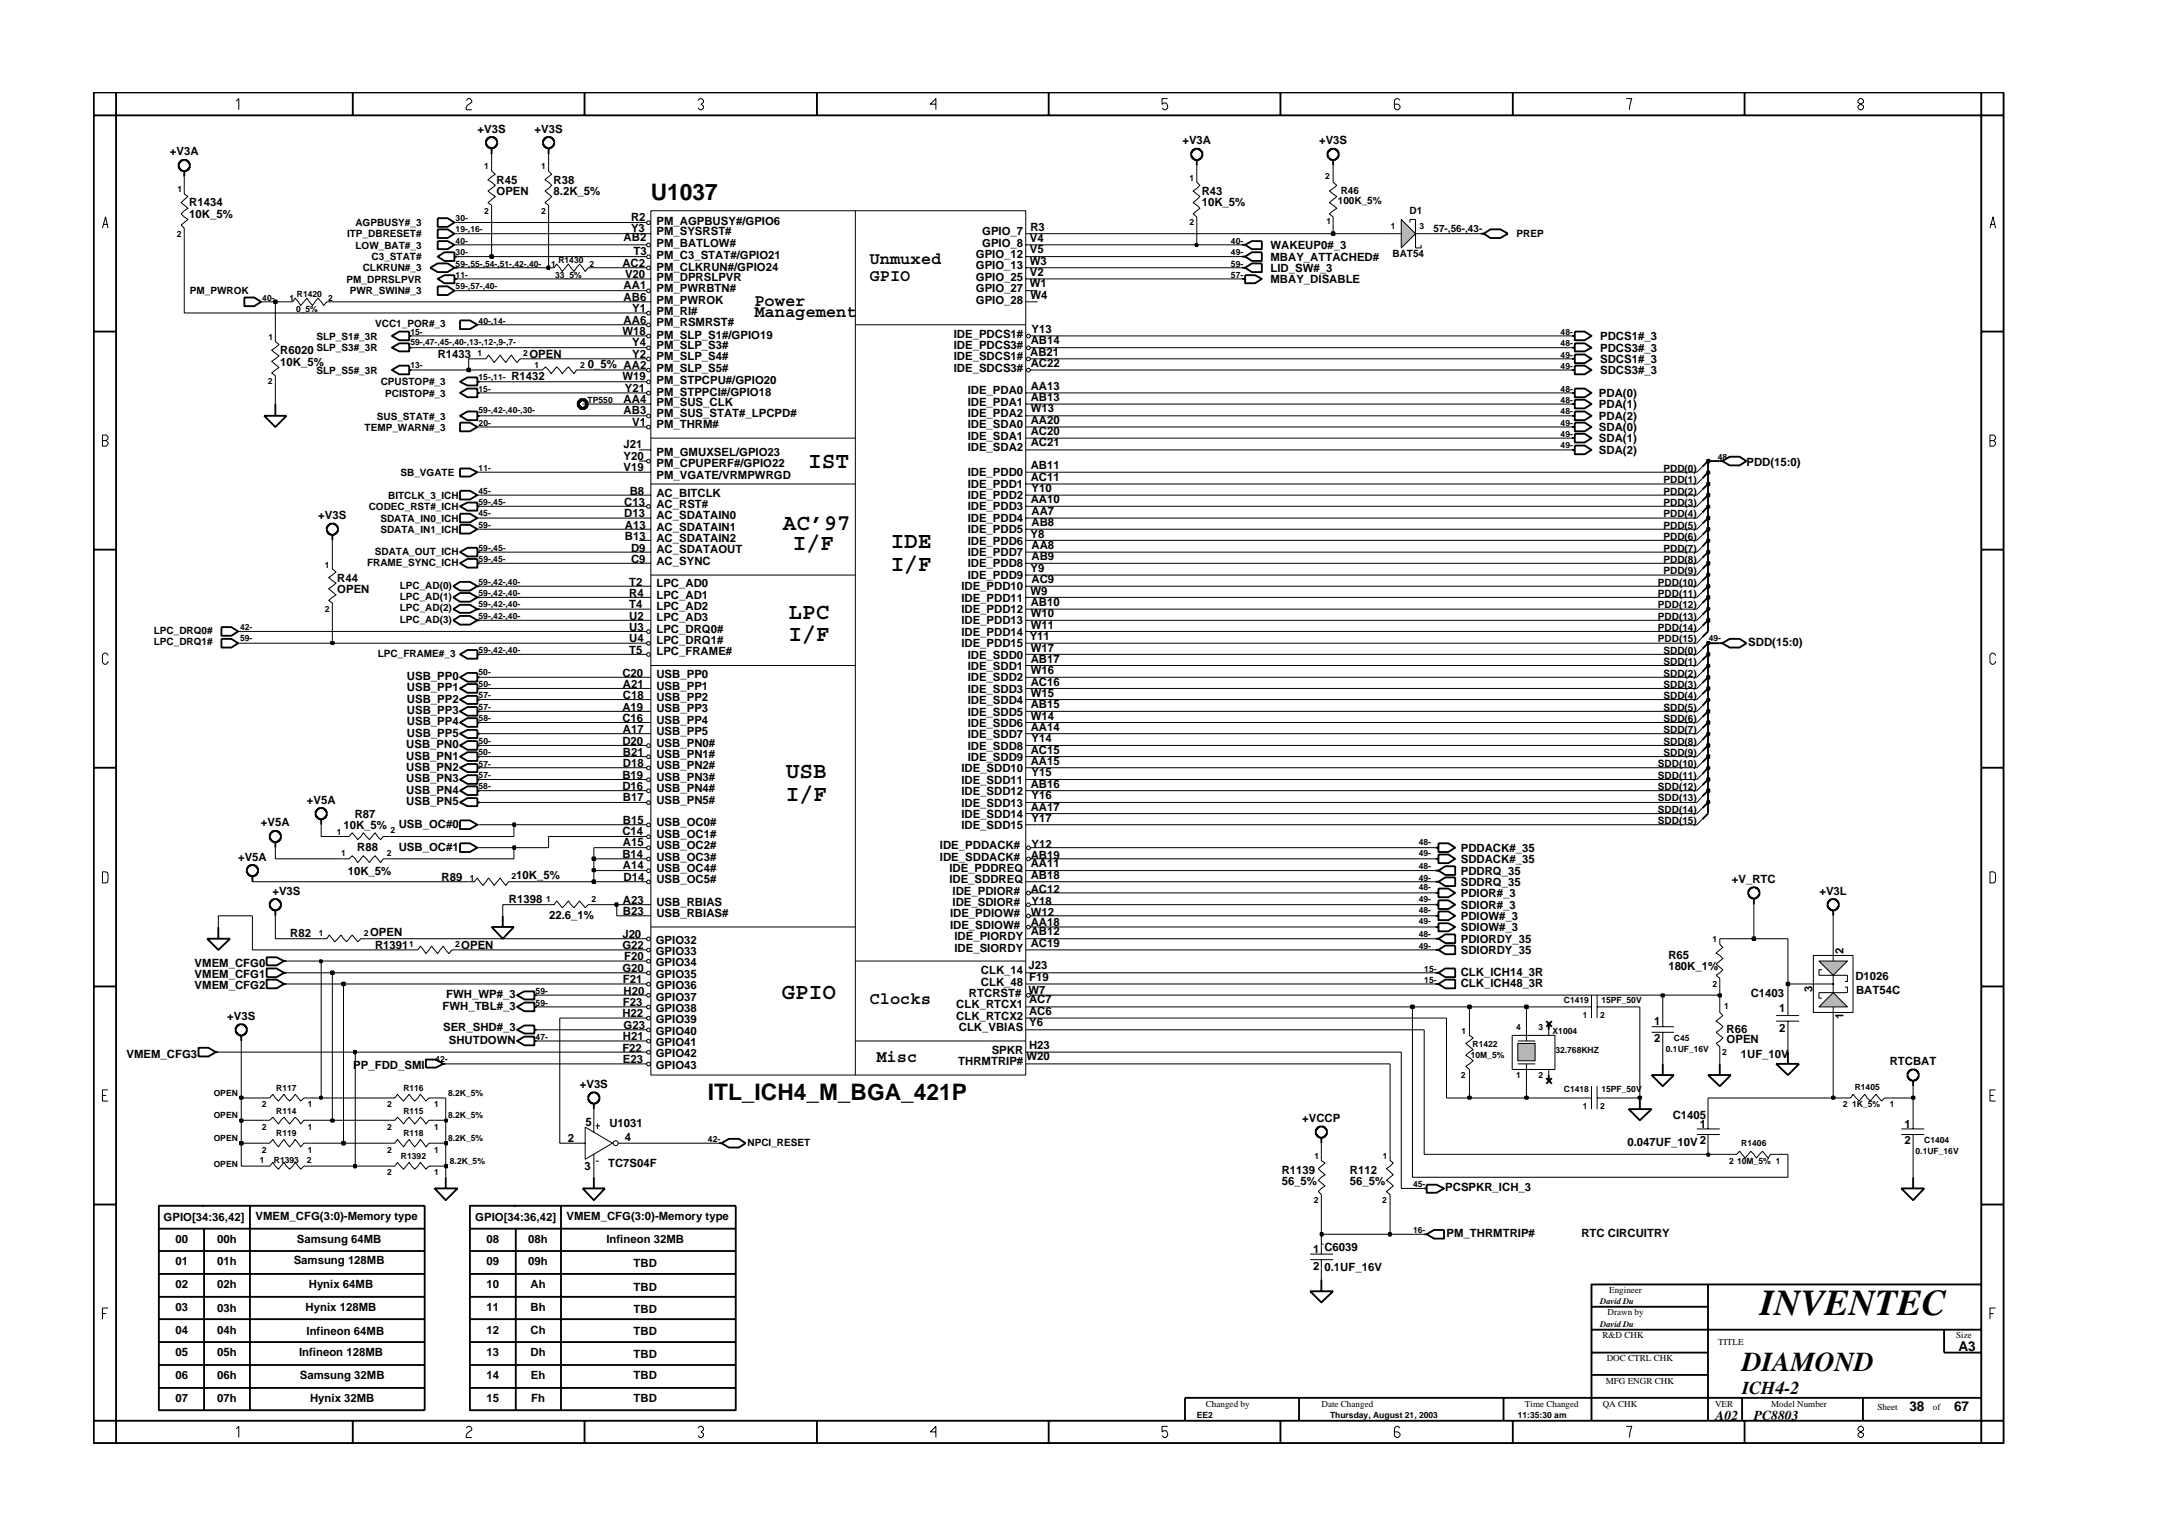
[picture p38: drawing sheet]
<svg xmlns="http://www.w3.org/2000/svg" width="297mm" height="210mm" viewBox="0 0 297 210" stroke-linecap="round" stroke-linejoin="round" font-family="sans-serif">
<defs><g id="words">
<text font-size="5" x="240.5" y="179.7">INVENTEC</text>
<text font-size="3.7" x="238" y="187.3">DIAMOND</text>
<g font-size="3.1">
<text x="88.9" y="27.3">U1037</text>
<text x="110.4" y="64">IST</text>
<text x="107" y="72.5">AC’97</text>
<text x="108.3" y="75.1">I/F</text>
<text x="121.7" y="74.9">IDE</text>
<text x="121.7" y="78">I/F</text>
<text x="107.7" y="84.6">LPC</text>
<text x="107.7" y="87.6">I/F</text>
<text x="107.4" y="106.4">USB</text>
<text x="107.4" y="109.4">I/F</text>
<text x="106.8" y="136.6">GPIO</text>
<text x="96.7" y="150.4">ITL_ICH4_M_BGA_421P</text>
</g>
<text font-size="2.5" x="238" y="190.4">ICH4-2</text>
<g font-size="2.3">
<text x="103.1" y="41.8">Power</text>
<text x="118.8" y="36.1">Unmuxed</text>
<text x="118.8" y="38.4">GPIO</text>
<text x="103.1" y="43.4">Management</text>
<text x="118.8" y="137.2">Clocks</text>
<text x="119.7" y="145.1">Misc</text>
</g>
<g font-size="1.9">
<text x="267.6" y="184.6">A3</text>
<text x="234.4" y="194.1">A02</text>
<text x="239.6" y="194.1">PC8803</text>
<text x="260.9" y="192.9">38</text>
<text x="267" y="192.9">67</text>
</g>
<g font-size="1.6">
<text x="23.2" y="21.2">+V3A</text>
<text x="65.2" y="18.1">+V3S</text>
<text x="73" y="18.1">+V3S</text>
<text x="161.6" y="19.7">+V3A</text>
<text x="180.2" y="19.7">+V3S</text>
<text x="25.9" y="28.2">R1434</text>
<text x="25.9" y="29.7">10K_5%</text>
<text x="67.8" y="25.2">R45</text>
<text x="67.8" y="26.7">OPEN</text>
<text x="75.6" y="25.2">R38</text>
<text x="75.6" y="26.7">8.2K_5%</text>
<text x="164.2" y="28.2">10K_5%</text>
<text x="164.2" y="26.7">R43</text>
<text x="85.2" y="32.9">AB2</text>
<text x="86.2" y="31.8">Y3</text>
<text x="86.2" y="30.2">R2</text>
<text x="86.6" y="34.8">T3</text>
<text x="89.7" y="32.1">PM_SYSRST#</text>
<text x="89.7" y="30.7">PM_AGPBUSY#/GPIO6</text>
<text x="89.7" y="35.4">PM_C3_STAT#/GPIO21</text>
<text x="89.7" y="33.7">PM_BATLOW#</text>
<text x="133.3" y="35.2">GPIO_12</text>
<text x="134.2" y="32.1">GPIO_7</text>
<text x="134.2" y="33.7">GPIO_8</text>
<text x="140.7" y="33.1">V4</text>
<text x="140.7" y="34.6">V5</text>
<text x="140.8" y="31.6">R3</text>
<text x="173.6" y="34">WAKEUP0#_3</text>
<text x="173.6" y="35.6">MBAY_ATTACHED#</text>
<text x="85" y="36.4">AC2</text>
<text x="85.2" y="39.5">AA1</text>
<text x="85.2" y="41.1">AB6</text>
<text x="85.4" y="37.9">V20</text>
<text x="89.7" y="38.3">PM_DPRSLPVR</text>
<text x="89.7" y="39.9">PM_PWRBTN#</text>
<text x="89.7" y="41.5">PM_PWROK</text>
<text x="89.7" y="37">PM_CLKRUN#/GPIO24</text>
<text x="133.3" y="38.3">GPIO_25</text>
<text x="133.3" y="39.9">GPIO_27</text>
<text x="133.3" y="41.5">GPIO_28</text>
<text x="133.3" y="36.8">GPIO_13</text>
<text x="140.7" y="39.3">W1</text>
<text x="140.7" y="36.2">W3</text>
<text x="140.7" y="37.7">V2</text>
<text x="140.8" y="40.9">W4</text>
<text x="173.6" y="38.7">MBAY_DISABLE</text>
<text x="173.6" y="37.2">LID_SW#_3</text>
<text x="85" y="45.7">W18</text>
<text x="85.2" y="44.2">AA6</text>
<text x="86.4" y="42.6">Y1</text>
<text x="86.4" y="47.3">Y4</text>
<text x="89.7" y="46.3">PM_SLP_S1#/GPIO19</text>
<text x="89.7" y="43">PM_RI#</text>
<text x="89.7" y="44.5">PM_RSMRST#</text>
<text x="89.7" y="47.7">PM_SLP_S3#</text>
<text x="130.3" y="46.1">IDE_PDCS1#</text>
<text x="130.3" y="47.7">IDE_PDCS3#</text>
<text x="140.8" y="47">AB14</text>
<text x="140.9" y="45.5">Y13</text>
<text x="218.6" y="46.5">PDCS1#_3</text>
<text x="38.3" y="50">10K_5%</text>
<text x="38.3" y="48.4">R6020</text>
<text x="59.8" y="48.9">R1433</text>
<text x="69.9" y="51.9">R1432</text>
<text x="72.3" y="48.9">OPEN</text>
<text x="80.3" y="50.2">0_5% AA2</text>
<text x="85" y="51.9">W19</text>
<text x="85.4" y="53.5">Y21</text>
<text x="86.4" y="48.9">Y2</text>
<text x="89.7" y="52.5">PM_STPCPU#/GPIO20</text>
<text x="89.7" y="49.2">PM_SLP_S4#</text>
<text x="89.7" y="50.8">PM_SLP_S5#</text>
<text x="130.3" y="49.2">IDE_SDCS1#</text>
<text x="130.3" y="50.8">IDE_SDCS3#</text>
<text x="132.2" y="53.8">IDE_PDA0</text>
<text x="140.8" y="48.7">AB21</text>
<text x="140.8" y="50.2">AC22</text>
<text x="140.8" y="53.3">AA13</text>
<text x="218.6" y="51.1">SDCS3#_3</text>
<text x="218.6" y="49.6">SDCS1#_3</text>
<text x="218.6" y="48.1">PDCS3#_3</text>
<text x="85.2" y="56.6">AB3</text>
<text x="85.2" y="55">AA4</text>
<text x="86.4" y="58.2">V1</text>
<text x="89.7" y="54.1">PM_STPPCI#/GPIO18</text>
<text x="89.7" y="55.4">PM_SUS_CLK</text>
<text x="89.7" y="57">PM_SUS_STAT#_LPCPD#</text>
<text x="89.7" y="58.5">PM_THRM#</text>
<text x="132.2" y="58.5">IDE_SDA0</text>
<text x="132.2" y="55.5">IDE_PDA1</text>
<text x="132.2" y="57">IDE_PDA2</text>
<text x="140.8" y="58">AA20</text>
<text x="140.8" y="59.5">AC20</text>
<text x="140.8" y="54.8">AB13</text>
<text x="140.9" y="56.4">W13</text>
<text x="218.5" y="58.9">SDA(0)</text>
<text x="218.5" y="57.4">PDA(2)</text>
<text x="218.5" y="55.8">PDA(1)</text>
<text x="218.5" y="54.3">PDA(0)</text>
<text x="85.2" y="62.8">Y20</text>
<text x="85.2" y="64.4">V19</text>
<text x="85.2" y="61.2">J21</text>
<text x="89.7" y="63.9">PM_CPUPERF#/GPIO22</text>
<text x="89.7" y="65.5">PM_VGATE/VRMPWRGD</text>
<text x="89.7" y="62.3">PM_GMUXSEL/GPIO23</text>
<text x="132.2" y="60.1">IDE_SDA1</text>
<text x="132.2" y="61.6">IDE_SDA2</text>
<text x="132.2" y="65.1">IDE_PDD0</text>
<text x="140.8" y="61">AC21</text>
<text x="140.8" y="64.1">AB11</text>
<text x="140.8" y="65.7">AC11</text>
<text x="218.5" y="62.1">SDA(2)</text>
<text x="218.5" y="60.4">SDA(1)</text>
<text x="238.6" y="63.7">PDD(15:0)</text>
<text x="43.5" y="70.9">+V3S</text>
<text x="85.3" y="69.1">C13</text>
<text x="85.3" y="70.7">D13</text>
<text x="86" y="67.6">B8</text>
<text x="89.7" y="67.9">AC_BITCLK</text>
<text x="89.7" y="69.4">AC_RST#</text>
<text x="89.7" y="70.9">AC_SDATAIN0</text>
<text x="132.2" y="71.4">IDE_PDD4</text>
<text x="132.2" y="68.2">IDE_PDD2</text>
<text x="132.2" y="69.8">IDE_PDD3</text>
<text x="132.2" y="66.7">IDE_PDD1</text>
<text x="140.8" y="68.8">AA10</text>
<text x="140.9" y="70.3">AA7</text>
<text x="140.9" y="71.9">AB8</text>
<text x="140.9" y="67.3">Y10</text>
<text x="85.4" y="72.2">A13</text>
<text x="85.4" y="73.8">B13</text>
<text x="86.2" y="75.4">D9</text>
<text x="86.2" y="76.9">C9</text>
<text x="89.7" y="72.6">AC_SDATAIN1</text>
<text x="89.7" y="74.1">AC_SDATAIN2</text>
<text x="89.7" y="75.6">AC_SDATAOUT</text>
<text x="89.7" y="77.2">AC_SYNC</text>
<text x="132.2" y="76">IDE_PDD7</text>
<text x="132.2" y="77.5">IDE_PDD8</text>
<text x="132.2" y="72.9">IDE_PDD5</text>
<text x="132.2" y="74.4">IDE_PDD6</text>
<text x="140.8" y="73.5">Y8</text>
<text x="140.9" y="75">AA8</text>
<text x="140.9" y="76.6">AB9</text>
<text x="46.1" y="81">OPEN</text>
<text x="46.1" y="79.5">R44</text>
<text x="86" y="80">T2</text>
<text x="86" y="81.5">R4</text>
<text x="86" y="83.1">T4</text>
<text x="89.7" y="80.3">LPC_AD0</text>
<text x="89.7" y="81.9">LPC_AD1</text>
<text x="89.7" y="83.4">LPC_AD2</text>
<text x="131.4" y="80.7">IDE_PDD10</text>
<text x="131.4" y="82.2">IDE_PDD11</text>
<text x="131.4" y="83.8">IDE_PDD12</text>
<text x="132.2" y="79.2">IDE_PDD9</text>
<text x="140.8" y="81.3">W9</text>
<text x="140.8" y="78.1">Y9</text>
<text x="140.8" y="82.8">AB10</text>
<text x="140.9" y="79.7">AC9</text>
<text x="86" y="87.7">U4</text>
<text x="86" y="89.3">T5</text>
<text x="86" y="84.7">U2</text>
<text x="86" y="86.2">U3</text>
<text x="89.7" y="89.6">LPC_FRAME#</text>
<text x="89.7" y="84.9">LPC_AD3</text>
<text x="89.7" y="86.5">LPC_DRQ0#</text>
<text x="89.7" y="88">LPC_DRQ1#</text>
<text x="131.4" y="85.3">IDE_PDD13</text>
<text x="131.4" y="86.9">IDE_PDD14</text>
<text x="131.4" y="88.5">IDE_PDD15</text>
<text x="132.2" y="90">IDE_SDD0</text>
<text x="140.7" y="87.4">Y11</text>
<text x="140.9" y="89">W17</text>
<text x="140.9" y="84.4">W10</text>
<text x="140.9" y="85.9">W11</text>
<text x="238.9" y="88.2">SDD(15:0)</text>
<text x="55.6" y="94.5">USB_PP1</text>
<text x="55.6" y="92.9">USB_PP0</text>
<text x="85" y="92.5">C20</text>
<text x="85.1" y="94">A21</text>
<text x="85.1" y="95.5">C18</text>
<text x="89.7" y="92.7">USB_PP0</text>
<text x="89.7" y="94.2">USB_PP1</text>
<text x="89.7" y="95.8">USB_PP2</text>
<text x="132.2" y="91.5">IDE_SDD1</text>
<text x="132.2" y="93.1">IDE_SDD2</text>
<text x="132.2" y="94.7">IDE_SDD3</text>
<text x="140.8" y="90.6">AB17</text>
<text x="140.8" y="93.7">AC16</text>
<text x="140.9" y="92.1">W16</text>
<text x="140.9" y="95.2">W15</text>
<text x="55.6" y="99.1">USB_PP4</text>
<text x="55.6" y="97.5">USB_PP3</text>
<text x="55.6" y="96">USB_PP2</text>
<text x="55.6" y="100.7">USB_PP5</text>
<text x="85" y="97.1">A19</text>
<text x="85" y="98.7">C16</text>
<text x="85" y="101.8">D20</text>
<text x="85.1" y="100.2">A17</text>
<text x="89.7" y="97.4">USB_PP3</text>
<text x="89.7" y="99">USB_PP4</text>
<text x="89.7" y="100.5">USB_PP5</text>
<text x="132.2" y="99.3">IDE_SDD6</text>
<text x="132.2" y="100.8">IDE_SDD7</text>
<text x="132.2" y="96.2">IDE_SDD4</text>
<text x="132.2" y="97.8">IDE_SDD5</text>
<text x="140.8" y="99.9">AA14</text>
<text x="140.8" y="96.7">AB15</text>
<text x="140.9" y="98.4">W14</text>
<text x="140.9" y="101.4">Y14</text>
<text x="55.5" y="106.9">USB_PN3</text>
<text x="55.5" y="105.3">USB_PN2</text>
<text x="55.5" y="103.8">USB_PN1</text>
<text x="55.5" y="102.3">USB_PN0</text>
<text x="85" y="106.4">B19</text>
<text x="85" y="108">D16</text>
<text x="85.1" y="103.3">B21</text>
<text x="85.1" y="104.8">D18</text>
<text x="89.7" y="102">USB_PN0#</text>
<text x="89.7" y="103.6">USB_PN1#</text>
<text x="89.7" y="105.1">USB_PN2#</text>
<text x="89.7" y="106.7">USB_PN3#</text>
<text x="131.4" y="105.5">IDE_SDD10</text>
<text x="131.4" y="107.1">IDE_SDD11</text>
<text x="132.2" y="102.4">IDE_SDD8</text>
<text x="132.2" y="104">IDE_SDD9</text>
<text x="140.8" y="103">AC15</text>
<text x="140.8" y="104.5">AA15</text>
<text x="140.8" y="107.7">AB16</text>
<text x="140.9" y="106.1">Y15</text>
<text x="35.7" y="112.9">+V5A</text>
<text x="41.9" y="109.8">+V5A</text>
<text x="46.9" y="113.3">10K_5%</text>
<text x="48.5" y="111.8">R87</text>
<text x="54.5" y="113.1">USB_OC#0</text>
<text x="55.5" y="108.4">USB_PN4</text>
<text x="55.5" y="110">USB_PN5</text>
<text x="85.1" y="109.5">B17</text>
<text x="85.1" y="112.5">B15</text>
<text x="89.7" y="108.3">USB_PN4#</text>
<text x="89.7" y="109.8">USB_PN5#</text>
<text x="89.7" y="112.9">USB_OC0#</text>
<text x="131.4" y="108.6">IDE_SDD12</text>
<text x="131.4" y="110.2">IDE_SDD13</text>
<text x="131.4" y="111.8">IDE_SDD14</text>
<text x="131.4" y="113.3">IDE_SDD15</text>
<text x="140.8" y="110.8">AA17</text>
<text x="140.9" y="109.2">Y16</text>
<text x="140.9" y="112.3">Y17</text>
<text x="32.5" y="117.6">+V5A</text>
<text x="47.5" y="119.6">10K_5%</text>
<text x="48.8" y="116.3">R88</text>
<text x="54.5" y="116.2">USB_OC#1</text>
<text x="85" y="117.2">B14</text>
<text x="85" y="114.1">C14</text>
<text x="85.1" y="115.7">A15</text>
<text x="85.1" y="118.7">A14</text>
<text x="89.7" y="114.5">USB_OC1#</text>
<text x="89.7" y="116">USB_OC2#</text>
<text x="89.7" y="117.6">USB_OC3#</text>
<text x="89.7" y="119.1">USB_OC4#</text>
<text x="128.4" y="117.6">IDE_SDDACK#</text>
<text x="128.4" y="116">IDE_PDDACK#</text>
<text x="129.7" y="119.1">IDE_PDDREQ</text>
<text x="140.8" y="117.4">AB19</text>
<text x="140.8" y="118.5">AA11</text>
<text x="140.9" y="115.8">Y12</text>
<text x="199.6" y="116.4">PDDACK#_35</text>
<text x="199.6" y="117.9">SDDACK#_35</text>
<text x="199.6" y="119.5">PDDRQ_35</text>
<text x="37.2" y="122.3">+V3S</text>
<text x="60.3" y="120.3">R89</text>
<text x="69.5" y="123.4">R1398</text>
<text x="70.5" y="120.1">10K_5%</text>
<text x="75" y="125.6">22.6_1%</text>
<text x="85.1" y="123.5">A23</text>
<text x="85.1" y="125.1">B23</text>
<text x="85.2" y="120.3">D14</text>
<text x="89.7" y="123.8">USB_RBIAS</text>
<text x="89.7" y="125.3">USB_RBIAS#</text>
<text x="89.7" y="120.6">USB_OC5#</text>
<text x="129.7" y="120.6">IDE_SDDREQ</text>
<text x="129.8" y="125.3">IDE_PDIOW#</text>
<text x="130.2" y="123.8">IDE_SDIOR#</text>
<text x="130.2" y="122.3">IDE_PDIOR#</text>
<text x="140.8" y="120.1">AB18</text>
<text x="140.8" y="122">AC12</text>
<text x="140.9" y="125.2">W12</text>
<text x="140.9" y="123.6">Y18</text>
<text x="199.6" y="124.2">SDIOR#_3</text>
<text x="199.6" y="121.1">SDDRQ_35</text>
<text x="199.6" y="125.7">PDIOW#_3</text>
<text x="199.6" y="122.6">PDIOR#_3</text>
<text x="236.6" y="120.6">+V_RTC</text>
<text x="248.6" y="122.3">+V3L</text>
<text x="39.7" y="128">R82</text>
<text x="50.6" y="127.9">OPEN</text>
<text x="51.2" y="129.6">R1391</text>
<text x="63" y="129.6">OPEN</text>
<text x="85" y="128.2">J20</text>
<text x="85" y="129.7">G22</text>
<text x="85.3" y="131.3">F20</text>
<text x="89.6" y="129">GPIO32</text>
<text x="89.6" y="130.5">GPIO33</text>
<text x="129.8" y="126.9">IDE_SDIOW#</text>
<text x="130.4" y="130">IDE_SIORDY</text>
<text x="130.4" y="128.4">IDE_PIORDY</text>
<text x="140.8" y="126.6">AA18</text>
<text x="140.8" y="129.4">AC19</text>
<text x="140.8" y="127.8">AB12</text>
<text x="199.6" y="130.4">SDIORDY_35</text>
<text x="199.6" y="127.2">SDIOW#_3</text>
<text x="199.6" y="128.9">PDIORDY_35</text>
<text x="228" y="131">R65</text>
<text x="251.9" y="130.4" transform="rotate(-90 251.9 130.4)">2</text>
<text x="26.6" y="132.2">VMEM_CFG0</text>
<text x="26.6" y="135.2">VMEM_CFG2</text>
<text x="26.6" y="133.7">VMEM_CFG1</text>
<text x="60.5" y="138">FWH_TBL#_3</text>
<text x="61" y="136.4">FWH_WP#_3</text>
<text x="85" y="132.9">G20</text>
<text x="85.1" y="134.4">F21</text>
<text x="85.1" y="137.5">F23</text>
<text x="85.2" y="135.9">H20</text>
<text x="89.6" y="136.8">GPIO37</text>
<text x="89.6" y="132">GPIO34</text>
<text x="89.6" y="135.1">GPIO36</text>
<text x="89.6" y="133.6">GPIO35</text>
<text x="130.7" y="137.7">CLK_RTCX1</text>
<text x="132.4" y="136.2">RTCRST#</text>
<text x="134" y="133.1">CLK_14</text>
<text x="134" y="134.7">CLK_48</text>
<text x="140.5" y="132.5">J23</text>
<text x="140.5" y="135.8">W7</text>
<text x="140.6" y="137.1">AC7</text>
<text x="140.6" y="134.1">F19</text>
<text x="199.6" y="133.3">CLK_ICH14_3R</text>
<text x="199.6" y="134.9">CLK_ICH48_3R</text>
<text x="228" y="132.5">180K_1%</text>
<text x="239.2" y="136.2">C1403</text>
<text x="247.6" y="135.6" transform="rotate(-90 247.6 135.6)">3</text>
<text x="253.5" y="133.9">D1026</text>
<text x="253.6" y="135.8">BAT54C</text>
<text x="31" y="139.4">+V3S</text>
<text x="60.5" y="140.9">SER_SHD#_3</text>
<text x="61.3" y="142.7">SHUTDOWN</text>
<text x="85" y="143.7">F22</text>
<text x="85" y="139">H22</text>
<text x="85.1" y="142.2">H21</text>
<text x="85.2" y="140.6">G23</text>
<text x="89.6" y="138.3">GPIO38</text>
<text x="89.6" y="142.9">GPIO41</text>
<text x="89.6" y="139.8">GPIO39</text>
<text x="89.6" y="141.4">GPIO40</text>
<text x="130.7" y="139.4">CLK_RTCX2</text>
<text x="131" y="140.9">CLK_VBIAS</text>
<text x="140.6" y="138.7">AC6</text>
<text x="140.6" y="143.4">H23</text>
<text x="140.6" y="140.3">Y6</text>
<text x="226" y="140.1">1</text>
<text x="226" y="142.4">2</text>
<text x="235.9" y="142.6">OPEN</text>
<text x="235.9" y="141.2">R66</text>
<text x="243.1" y="138.4">1</text>
<text x="243.1" y="141.1">2</text>
<text x="251.9" y="139.3" transform="rotate(-90 251.9 139.3)">1</text>
<text x="17.3" y="144.6">VMEM_CFG3</text>
<text x="48.3" y="146.1">PP_FDD_SMI</text>
<text x="79.2" y="148.7">+V3S</text>
<text x="85.1" y="145.2">E23</text>
<text x="89.6" y="146.1">GPIO43</text>
<text x="89.6" y="144.5">GPIO42</text>
<text x="130.9" y="145.5">THRMTRIP#</text>
<text x="135.5" y="144">SPKR</text>
<text x="140.3" y="144.9">W20</text>
<text x="237.9" y="144.5">1UF_10V</text>
<text x="258.2" y="145.5">RTCBAT</text>
<text x="80" y="153.9">5</text>
<text x="83.3" y="154">U1031</text>
<text x="85.4" y="156">4</text>
<text x="177.9" y="153.3">+VCCP</text>
<text x="228.5" y="152.9">C1405</text>
<text x="232.3" y="154.1">1</text>
<text x="260.2" y="154.1">1</text>
<text x="77.6" y="156.1">2</text>
<text x="79.9" y="159.9">3</text>
<text x="83.1" y="159.4">TC7S04F</text>
<text x="175.1" y="161.9">56_5%</text>
<text x="175.1" y="160.4">R1139</text>
<text x="184.4" y="160.4">R112</text>
<text x="184.4" y="161.9">56_5%</text>
<text x="222.4" y="156.6">0.047UF_10V 2</text>
<text x="260.2" y="156.4">2</text>
<text x="22.4" y="166.9">GPIO[34:36,42]</text>
<text x="34.9" y="166.7">VMEM_CFG(3:0)-Memory type</text>
<text x="64.9" y="166.9">GPIO[34:36,42]</text>
<text x="77.4" y="166.7">VMEM_CFG(3:0)-Memory type</text>
<text x="197.5" y="162.8">PCSPKR_ICH_3</text>
<text x="24" y="172.9">01</text>
<text x="24" y="169.8">00</text>
<text x="29.7" y="169.8">00h</text>
<text x="29.7" y="172.9">01h</text>
<text x="40.1" y="172.7">Samsung 128MB</text>
<text x="40.6" y="169.8">Samsung 64MB</text>
<text x="66.5" y="169.8">08</text>
<text x="66.5" y="172.9">09</text>
<text x="72.2" y="172.9">09h</text>
<text x="72.2" y="169.8">08h</text>
<text x="82.9" y="169.8">Infineon 32MB</text>
<text x="86.6" y="173.1">TBD</text>
<text x="179.4" y="171.2">1 C6039</text>
<text x="179.4" y="173.5">2</text>
<text x="181" y="173.7">0.1UF_16V</text>
<text x="197.6" y="169.1">PM_THRMTRIP#</text>
<text x="216.1" y="169.1">RTC CIRCUITRY</text>
<text x="24" y="179.1">03</text>
<text x="24" y="176">02</text>
<text x="29.7" y="176">02h</text>
<text x="29.7" y="179.3">03h</text>
<text x="41.8" y="179.1">Hynix 128MB</text>
<text x="42.2" y="176">Hynix 64MB</text>
<text x="66.5" y="176">10</text>
<text x="66.5" y="179.1">11</text>
<text x="72.5" y="176">Ah</text>
<text x="72.5" y="179.1">Bh</text>
<text x="86.6" y="176.4">TBD</text>
<text x="86.6" y="179.5">TBD</text>
<text x="24" y="182.3">04</text>
<text x="24" y="185.3">05</text>
<text x="29.7" y="185.3">05h</text>
<text x="29.7" y="182.3">04h</text>
<text x="40.9" y="185.3">Infineon 128MB</text>
<text x="41.9" y="182.4">Infineon 64MB</text>
<text x="66.5" y="182.3">12</text>
<text x="66.5" y="185.3">13</text>
<text x="72.5" y="182.3">Ch</text>
<text x="72.5" y="185.3">Dh</text>
<text x="86.6" y="185.6">TBD</text>
<text x="86.6" y="182.4">TBD</text>
<text x="24" y="191.6">07</text>
<text x="24" y="188.5">06</text>
<text x="29.7" y="191.6">07h</text>
<text x="29.7" y="188.5">06h</text>
<text x="41" y="188.5">Samsung 32MB</text>
<text x="42.4" y="191.6">Hynix 32MB</text>
<text x="66.5" y="191.6">15</text>
<text x="66.5" y="188.5">14</text>
<text x="72.5" y="188.5">Eh</text>
<text x="72.6" y="191.6">Fh</text>
<text x="86.6" y="191.6">TBD</text>
<text x="86.6" y="188.5">TBD</text>
</g>
<g font-size="1.4">
<text x="182.8" y="27.9">100K_5%</text>
<text x="183.2" y="26.5">R46</text>
<text x="192.6" y="29.2">D1</text>
<text x="47.4" y="32.4">ITP_DBRESET#</text>
<text x="48.6" y="30.9">AGPBUSY#_3</text>
<text x="48.6" y="34">LOW_BAT#_3</text>
<text x="50.8" y="35.6">C3_STAT#</text>
<text x="190.3" y="35.1">BAT54</text>
<text x="195.9" y="31.8">57-,56-,43-</text>
<text x="207.2" y="32.4">PREP</text>
<text x="25.9" y="40.2">PM_PWROK</text>
<text x="47.3" y="38.6">PM_DPRSLPVR</text>
<text x="47.8" y="40.2">PWR_SWIN#_3</text>
<text x="49.6" y="37.1">CLKRUN#_3</text>
<text x="43.2" y="46.4">SLP_S1#_3R</text>
<text x="51.3" y="44.7">VCC1_POR#_3</text>
<text x="43.2" y="48">SLP_S3#_3R</text>
<text x="43.2" y="51.1">SLP_S5#_3R</text>
<text x="52" y="52.7">CPUSTOP#_3</text>
<text x="49.8" y="58.9">TEMP_WARN#_3</text>
<text x="51.5" y="57.3">SUS_STAT#_3</text>
<text x="52.6" y="54.2">PCISTOP#_3</text>
<text x="54.7" y="65">SB_VGATE</text>
<text x="227.3" y="64.4">PDD(0)</text>
<text x="50.4" y="69.7">CODEC_RST#_ICH</text>
<text x="52" y="71.3">SDATA_IN0_ICH</text>
<text x="53" y="68.2">BITCLK_3_ICH</text>
<text x="227.3" y="70.7">PDD(4)</text>
<text x="227.3" y="69.1">PDD(3)</text>
<text x="227.3" y="67.6">PDD(2)</text>
<text x="227.3" y="66.1">PDD(1)</text>
<text x="50.2" y="77.3">FRAME_SYNC_ICH</text>
<text x="51.2" y="75.8">SDATA_OUT_ICH</text>
<text x="52" y="72.8">SDATA_IN1_ICH</text>
<text x="227.3" y="76.9">PDD(8)</text>
<text x="227.3" y="75.4">PDD(7)</text>
<text x="227.3" y="73.8">PDD(6)</text>
<text x="227.3" y="72.2">PDD(5)</text>
<text x="54.6" y="82">LPC_AD(1)</text>
<text x="54.6" y="80.4">LPC_AD(0)</text>
<text x="54.6" y="83.5">LPC_AD(2)</text>
<text x="226.5" y="80">PDD(10)</text>
<text x="226.5" y="83.1">PDD(12)</text>
<text x="226.5" y="81.5">PDD(11)</text>
<text x="227.3" y="78.4">PDD(9)</text>
<text x="21" y="88.1">LPC_DRQ1#</text>
<text x="21" y="86.6">LPC_DRQ0#</text>
<text x="51.6" y="89.8">LPC_FRAME#_3</text>
<text x="54.6" y="85.1">LPC_AD(3)</text>
<text x="226.5" y="87.7">PDD(15)</text>
<text x="226.5" y="86.2">PDD(14)</text>
<text x="226.5" y="84.7">PDD(13)</text>
<text x="227.3" y="89.3">SDD(0)</text>
<text x="227.3" y="92.5">SDD(2)</text>
<text x="227.3" y="90.9">SDD(1)</text>
<text x="227.3" y="95.5">SDD(4)</text>
<text x="227.3" y="94">SDD(3)</text>
<text x="227.3" y="101.8">SDD(8)</text>
<text x="227.3" y="100.2">SDD(7)</text>
<text x="227.3" y="98.7">SDD(6)</text>
<text x="227.3" y="97.1">SDD(5)</text>
<text x="226.5" y="108">SDD(12)</text>
<text x="226.5" y="106.4">SDD(11)</text>
<text x="226.5" y="104.8">SDD(10)</text>
<text x="227.3" y="103.3">SDD(9)</text>
<text x="226.5" y="112.6">SDD(15)</text>
<text x="226.5" y="111.1">SDD(14)</text>
<text x="226.5" y="109.5">SDD(13)</text>
<text x="102.1" y="156.6">NPCI_RESET</text>
</g>
<g font-size="1.2">
<text x="66.2" y="23.1">1</text>
<text x="73.9" y="23.1">1</text>
<text x="24.2" y="26.3">1</text>
<text x="66.2" y="29.2">2</text>
<text x="73.9" y="29.2">2</text>
<text x="162.5" y="24.7">1</text>
<text x="181.1" y="24.4">2</text>
<text x="24.2" y="32.4">2</text>
<text x="62.3" y="33.3">40-</text>
<text x="62.3" y="34.8">30-</text>
<text x="62.3" y="30.2">30-</text>
<text x="62.3" y="31.8">19-,16-</text>
<text x="76.3" y="36">R1430</text>
<text x="162.5" y="30.7">2</text>
<text x="168.2" y="34.8">49-</text>
<text x="168.2" y="33.3">40-</text>
<text x="181.2" y="30.7">1</text>
<text x="190" y="31.3">1</text>
<text x="193.9" y="31.3">3</text>
<text x="35.8" y="41.1">40-</text>
<text x="39.6" y="41.1">1</text>
<text x="40.6" y="40.7">R1420</text>
<text x="44.8" y="41.1">2</text>
<text x="62.3" y="37.9">11-</text>
<text x="62.3" y="36.4">59-,55-,54-,51-,42-,40-</text>
<text x="62.3" y="39.5">59-,57-,40-</text>
<text x="75.3" y="36.4">1</text>
<text x="75.9" y="37.9">33_5%</text>
<text x="80.5" y="36.4">2</text>
<text x="168.2" y="36.4">59-</text>
<text x="168.2" y="37.9">57-</text>
<text x="36.7" y="46.4">1</text>
<text x="40.4" y="42.6">0_5%</text>
<text x="56.1" y="47.1">59-,47-,45-,40-,13-,12-,9-,7-</text>
<text x="56.1" y="45.7">15-</text>
<text x="65.4" y="44.2">40-,14-</text>
<text x="213.2" y="45.7">48-</text>
<text x="213.2" y="47.3">48-</text>
<text x="36.6" y="52.5">2</text>
<text x="56.1" y="50.2">13-</text>
<text x="65.2" y="48.7">1</text>
<text x="65.4" y="51.9">15-,11-</text>
<text x="65.4" y="53.5">15-</text>
<text x="71.5" y="48.6">2</text>
<text x="73" y="50.2">1</text>
<text x="79.3" y="50.2">2</text>
<text x="213.2" y="48.9">49-</text>
<text x="213.2" y="50.4">49-</text>
<text x="213.2" y="53.5">48-</text>
<text x="65.4" y="56.4">59-,42-,40-,30-</text>
<text x="65.4" y="58.2">20-</text>
<text x="80.3" y="55">TP550</text>
<text x="213.2" y="58.2">49-</text>
<text x="213.2" y="56.6">48-</text>
<text x="213.2" y="55">48-</text>
<text x="213.2" y="59.7">49-</text>
<text x="65.4" y="64.4">11-</text>
<text x="213.2" y="61.2">49-</text>
<text x="234.7" y="62.8">48-</text>
<text x="65.4" y="70.5">45-</text>
<text x="65.4" y="67.5">45-</text>
<text x="65.4" y="69">59-,45-</text>
<text x="44.4" y="77.6">1</text>
<text x="65.4" y="75.3">59-,45-</text>
<text x="65.4" y="72.2">59-</text>
<text x="65.4" y="76.8">59-,45-</text>
<text x="44.4" y="83.6">2</text>
<text x="65.4" y="83">59-,42-,40-</text>
<text x="65.4" y="79.9">59-,42-,40-</text>
<text x="65.4" y="81.5">59-,42-,40-</text>
<text x="32.8" y="86.1">42-</text>
<text x="32.8" y="87.6">59-</text>
<text x="65.4" y="84.6">59-,42-,40-</text>
<text x="65.4" y="89.3">59-,42-,40-</text>
<text x="233.5" y="87.6">49-</text>
<text x="65.4" y="92.3">50-</text>
<text x="65.4" y="93.9">50-</text>
<text x="65.4" y="95.4">57-</text>
<text x="65.4" y="101.7">50-</text>
<text x="65.4" y="98.6">58-</text>
<text x="65.4" y="97">57-</text>
<text x="65.4" y="107.9">58-</text>
<text x="65.4" y="103.2">50-</text>
<text x="65.4" y="104.7">57-</text>
<text x="65.4" y="106.4">57-</text>
<text x="53.4" y="113.9">2</text>
<text x="46" y="114.1">1</text>
<text x="46.6" y="117">1</text>
<text x="52.9" y="117">2</text>
<text x="193.8" y="115.4">48-</text>
<text x="193.8" y="117">49-</text>
<text x="193.8" y="118.7">48-</text>
<text x="64.2" y="120.3">1</text>
<text x="69.9" y="120.1">2</text>
<text x="74.6" y="123.3">1</text>
<text x="80.8" y="123.2">2</text>
<text x="193.8" y="121.7">48-</text>
<text x="193.8" y="120.3">49-</text>
<text x="193.8" y="123.2">49-</text>
<text x="193.8" y="124.7">48-</text>
<text x="43.5" y="127.9">1</text>
<text x="49.7" y="127.9">2</text>
<text x="55.9" y="129.5">1</text>
<text x="62.2" y="129.5">2</text>
<text x="193.8" y="129.6">49-</text>
<text x="193.8" y="126.3">49-</text>
<text x="193.8" y="128">48-</text>
<text x="234" y="128.8">1</text>
<text x="73.2" y="137.4">59-</text>
<text x="73.2" y="135.8">59-</text>
<text x="194.6" y="134.3">15-</text>
<text x="194.6" y="132.8">15-</text>
<text x="213.7" y="137.1">C1419</text>
<text x="218.8" y="137.1">15PF_50V</text>
<text x="234" y="134.9">2</text>
<text x="235.6" y="137.9">1</text>
<text x="73.2" y="142.1">47-</text>
<text x="199.7" y="141.2">1</text>
<text x="201.2" y="143">R1422</text>
<text x="207.2" y="140.7">4</text>
<text x="210.2" y="140.7">3</text>
<text x="212.1" y="141.3">X1004</text>
<text x="212.5" y="143.9">32.768KHZ</text>
<text x="216.3" y="139.1">1</text>
<text x="218.6" y="139.1">2</text>
<text x="227.6" y="143.8">0.1UF_16V</text>
<text x="228.7" y="142.3">C45</text>
<text x="29.2" y="149.7">OPEN</text>
<text x="37.8" y="149.1">R117</text>
<text x="55.1" y="149.1">R116</text>
<text x="59.5" y="145.1">42-</text>
<text x="61.2" y="149.7">8.2K_5%</text>
<text x="199.6" y="147.3">2</text>
<text x="200.9" y="144.5">10M_5%</text>
<text x="207.2" y="147.3">1</text>
<text x="210.2" y="147.3">2</text>
<text x="213.7" y="149.3">C1418</text>
<text x="218.8" y="149.3">15PF_50V</text>
<text x="235.3" y="144.2">2</text>
<text x="253.4" y="149">R1405</text>
<text x="29.2" y="155.9">OPEN</text>
<text x="29.2" y="152.8">OPEN</text>
<text x="35.8" y="151.2">2</text>
<text x="35.8" y="154.4">2</text>
<text x="37.8" y="155.3">R119</text>
<text x="37.8" y="152.3">R114</text>
<text x="42.1" y="151.2">1</text>
<text x="42.1" y="154.4">1</text>
<text x="52.9" y="151.2">2</text>
<text x="52.9" y="154.4">2</text>
<text x="55.1" y="155.3">R118</text>
<text x="55.1" y="152.3">R115</text>
<text x="59.3" y="151.2">1</text>
<text x="59.3" y="154.4">1</text>
<text x="61.2" y="155.9">8.2K_5%</text>
<text x="61.2" y="152.8">8.2K_5%</text>
<text x="216.3" y="151.6">1</text>
<text x="218.6" y="151.6">2</text>
<text x="251.8" y="151.2">2</text>
<text x="253" y="151.2">1K_5%</text>
<text x="258.2" y="151.2">1</text>
<text x="29.2" y="159.5">OPEN</text>
<text x="35.5" y="158.9">1</text>
<text x="35.8" y="157.5">2</text>
<text x="37.4" y="158.9">R1393</text>
<text x="41.9" y="158.9">2</text>
<text x="42.1" y="157.5">1</text>
<text x="52.9" y="157.5">2</text>
<text x="52.9" y="160.6">2</text>
<text x="54.8" y="158.4">R1392</text>
<text x="59.3" y="157.5">1</text>
<text x="59.3" y="160.6">1</text>
<text x="61.5" y="159">8.2K_5%</text>
<text x="96.7" y="156.1">42-</text>
<text x="179.6" y="158.3">1</text>
<text x="188.9" y="158.3">1</text>
<text x="236.3" y="159">2</text>
<text x="237.3" y="159">10M_5% 1</text>
<text x="237.9" y="156.7">R1406</text>
<text x="261.7" y="157.7">0.1UF_16V</text>
<text x="262.9" y="156.2">C1404</text>
<text x="179.5" y="164.4">2</text>
<text x="188.8" y="164.4">2</text>
<text x="193.1" y="162.2">45-</text>
<text x="193.1" y="168.5">16-</text>
<text x="218.6" y="178.2">David Du</text>
<text x="219.6" y="179.8">Drawn by</text>
<text x="219.9" y="176.7">Engineer</text>
<text x="218.6" y="181.3">David Du</text>
<text x="219" y="182.9">R&amp;D CHK</text>
<text x="234.8" y="183.8">TITLE</text>
<text x="267.3" y="182.9">Size</text>
<text x="219.4" y="189.2">MFG ENGR CHK</text>
<text x="219.5" y="186">DOC CTRL CHK</text>
<text x="163.5" y="193.7">EE2</text>
<text x="164.8" y="192.2">Changed by</text>
<text x="180.6" y="192.2">Date Changed</text>
<text x="181.7" y="193.7">Thursday, August 21, 2003</text>
<text x="207.4" y="193.7">11:35:30 am</text>
<text x="208.4" y="192.2">Time Changed</text>
<text x="219" y="192.2">QA CHK</text>
<text x="234.3" y="192.2">VER</text>
<text x="242" y="192.2">Model Number</text>
<text x="256.5" y="192.7">Sheet</text>
<text x="264.1" y="192.7">of</text>
</g>
<text font-size=".3" x="180.5" y="170.2">$V</text>
</g></defs>
<g fill="none" stroke="#000" stroke-width=".14">
<path d="M25.2 25.8v.7l.5 .4-.9 .8 .9 .8-.9 .7 .9 .8-.9 .7 .4 .5v.7M62.1 39.7h.4M62.1 30.4h.4M62.1 31.9h.4M62.1 33.5h.4M75 22.6v.8l.4 .4-.9 .8 .9 .7-.9 .8 .9 .8-.9 .8 .5 .3v.8M75 36.6h.7l.4-.5 .7 1 .9-1 .7 1 .8-1 .8 1 .4-.5h.7M189.9 31.9h1.6M193.4 31.9h1.2M193.4 30v3.9M35.7 41.2h.4M39.1 41.2h.9l.3-.5 .8 1.1 .8-1.1 .8 1.1 .8-1.1 .7 1.1 .4-.6h.8"/>
<path d="M65.2 44.4h.4M65.2 58.3h.4M65.6 49h.8l.3-.5 .8 1 .9-1 .7 1 .8-1 .7 1 .5-.5h.7M73.3 50.6h.8l.4-.5 .8 1 .8-1 .7 1 .9-1 .7 1 .4-.5h.8M45.4 77v.7l.5 .5-1 .7 1 .8-1 .7 1 .9-1 .8 .5 .3v.8M65.2 67.7h.4M65.2 70.8h.4M65.2 64.5h.4M65.2 72.3h.4M232.6 79.3l-.8 .8M232.6 70l-.8 .8M232.6 74.7l-.8 .8"/>
<path d="M232.6 76.2l-.8 .8M232.6 63.8l-.8 .7M232.6 77.7l-.8 .9M232.6 71.6l-.8 .7M232.6 65.4l-.8 .7M232.6 68.4l-.8 .8M32.5 86.3h.5M32.5 87.9h.5M232.6 96.4l-.8 .8M232.6 98l-.8 .7M232.6 90.2l-.8 .7M232.6 91.8l-.8 .8"/>
<path d="M232.6 99.5l-.8 .8M232.6 82.4l-.8 .8M232.6 94.8l-.8 .8M232.6 84l-.8 .8M232.6 85.5l-.8 .8M232.6 80.9l-.8 .7M232.6 93.3l-.8 .8M232.6 87.1l-.8 .8M232.6 88.7l-.8 .7M46.9 117.4h.8l.4-.5 .8 1 .7-1 .9 1 .8-1 .7 1 .4-.5h.8M46.9 114.3h.8l.4-.5 .8 .9 .7-.9 .9 .9 .8-.9 .7 .9 .4-.4h.8M65.2 115.8h.4"/>
<path d="M65.2 112.7h.4M232.6 110.4l-.8 .8M232.6 111.9l-.8 .8M232.6 101.1l-.8 .8M232.6 102.6l-.8 .8M232.6 104.2l-.8 .7M232.6 108.8l-.8 .9M232.6 107.3l-.8 .7M43.9 128.3h.7l.4-.5 .7 .9 .9-.9 .8 .9 .7-.9 .8 .9 .4-.4h.8M56.2 129.8h.9l.3-.5 .8 1 .8-1 .8 1 .8-1 .7 1 .5-.5h.7M64 120.5h.8l.4-.5 .8 1 .7-1 .8 1 .9-1 .7 1 .4-.5h.7M75 123.6h.7l.4-.5 .7 1 .9-1 .7 1 .8-1 .8 1 .4-.5h.7"/>
<path d="M216.3 137.6h1.2M217.5 136v3.1M218.2 137.6h1.2M218.2 136v3.1M227.2 139.1v1.2M235 128.3v.7l.4 .5-.9 .7 .9 .8-.9 .8 .9 .7-.9 .8 .5 .4v.8M235 137.6v.8l.4 .4-.9 .7 .9 .8-.9 .8 .9 .7-.9 .8 .5 .4v.8M242.7 138.8h3.1M242.7 139.5h3.1M244.3 137.6v1.2M244.3 139.5v1.2M36.1 156.2h.8l.4-.5 .7 1 .8-1 .8 1 .7-1 .8 1 .4-.5h.8"/>
<path d="M36.1 150h.8l.4-.5 .7 1 .8-1 .8 1 .7-1 .8 1 .4-.5h.8M36.1 159.4h.8l.4-.6 .7 1 .8-1 .8 1 .7-1 .8 1 .4-.4h.8M53.2 156.2h.8l.3-.5 .8 1 .8-1 .8 1 .7-1 .8 1 .4-.5h.8M53.2 153.1h.8l.3-.4 .8 .9 .8-.9 .8 .9 .7-.9 .8 .9 .4-.5h.8M53.2 150h.8l.3-.5 .8 1 .8-1 .8 1 .7-1 .8 1 .4-.5h.8M180.5 157.7v.9l.5 .3-.9 .8 .9 .8-.9 .8 .9 .8-.9 .7 .4 .5v.7M189.9 157.7v.9l.5 .3-1 .8 1 .8-1 .8 1 .8-1 .7 .5 .5v.7M225.7 140.3h3M225.7 141.1h3M227.2 141.1v1.2M236.5 157.7h.8l.4-.4 .7 1 .8-1 .8 1 .8-1 .8 1 .3-.6h.8M252.1 150h.7l.4-.5 .8 1 .8-1 .8 1 .7-1 .8 1 .4-.5h.8"/>
<path d="M259.8 154.3h3.1M259.8 155h3.1M261.4 153.1v1.2M261.4 155v1.2M179 171.4h3.1M179 172.1h3.1M180.5 170.2v1.2M180.5 172.1v1.2"/>
</g>
<g fill="none" stroke="#000" stroke-width=".25">
<path d="M66.5 19.1l.2-.2a.72 .72 0 0 1 1 0l.2 .3v.5l-.5 .5h-.5l-.4-.3v-.2h-.1zM74.4 19l.1-.1a.72 .72 0 0 1 1 0l.2 .3v.5l-.5 .5h-.5l-.4-.3-.1-.7h.1zM24.5 22.2l.3-.2a.72 .72 0 0 1 .9 0l.2 .4v.5l-.5 .5h-.5l-.4-.4v-.1h-.1zM25.2 23.4v.7M58.8 36.6l1-.6h1.4l.9 .6-.9 .6h-1.4zM59.8 39.1h1.4l.9 .6-.9 .6h-1.4zM59.8 29.8h1.4l.9 .6-.9 .6h-1.4zM59.8 38.1l.9-.5h1.4v1.1h-1.4zM59.8 31.3h1.4l.9 .6-.9 .6h-1.4zM59.8 32.9h1.4l.9 .6-.9 .6h-1.4zM59.8 35.1l.9-.6h1.4v1.2h-1.4zM62.1 36.6h.4"/>
<path d="M62.1 38.1h.4M62.1 35.1h.4M67.2 20.2v.9M75 20.2v.9M169.7 33.5h.4M169.7 38.1h.4M169.7 35.1h.4M170.1 33.5l1-.6h1.3v1.2h-1.3zM170.1 35.1l1-.6h1.3v1.2h-1.3zM170.1 37.6h1.4l.9 .5-.9 .6h-1.4zM181.5 20.7l.2-.2a.72 .72 0 0 1 1 0l.2 .3v.6l-.5 .5h-.5l-.4-.4v-.1h-.1zM182.1 21.9v.7"/>
<path d="M202.3 31.9h.4M202.7 31.9l1-.6h1.3l1 .6-1 .6h-1.3zM33.4 40.7h1.3l1 .5-1 .6h-1.3zM53.5 45.9l1.1-.6h1.3v1.2h-1.3zM53.5 50.6l1.1-.6h1.3v1.2h-1.3zM53.5 47.5l1.1-.6h1.3v1.1h-1.3zM55.9 45.9h.3M55.9 47.5h.3M55.9 50.6h.3M62.9 56.8l1-.6h1.3v1.2h-1.3zM62.9 52.2l1-.6h1.3v1.1h-1.3zM62.9 43.8h1.3l1 .6-1 .6h-1.3z"/>
<path d="M62.9 57.8h1.3l1 .5-1 .6h-1.3zM65.2 56.8h.4M65.2 52.2h.4M214.7 55.2h.5M214.7 56.8h.5M214.7 45.9h.5M214.7 53.7h.5M214.7 47.5h.5M214.7 59.9h.5M214.7 49h.5M214.7 50.6h.5M215.2 54.6h1.3l1 .6-1 .6h-1.3z"/>
<path d="M215.2 45.3h1.3l1 .6-1 .6h-1.3zM215.2 56.2h1.3l1 .6-1 .6h-1.3zM215.2 53.1h1.3l1 .6-1 .6h-1.3zM215.2 46.9h1.3l1 .6-1 .5h-1.3zM215.2 59.3h1.3l1 .6-1 .6h-1.3zM215.2 48.4h1.3l1 .6-1 .6h-1.3zM215.2 50h1.3l1 .6-1 .6h-1.3zM62.9 75.5l1-.6h1.3v1.1h-1.3zM62.9 67.1h1.3l1 .6-1 .6h-1.3zM62.9 70.2h1.3l1 .6-1 .6h-1.3zM62.9 64h1.3l1 .5-1 .6h-1.3zM62.9 69.2l1-.5h1.3v1.1h-1.3z"/>
<path d="M62.9 77l1-.6h1.3v1.2h-1.3zM62.9 71.7h1.3l1 .6-1 .6h-1.3zM65.2 75.5h.4M65.2 69.2h.4M65.2 77h.4M214.7 61.5h.5M215.2 60.9h1.3l1 .6-1 .6h-1.3zM233.4 78.6l-.8 .7M233.4 69.2l-.8 .8M233.4 73.8l-.8 .9M233.4 75.5l-.8 .7M233.4 63l-.8 .8"/>
<path d="M233.4 77l-.8 .7M233.4 70.8l-.8 .8M233.4 64.5l-.8 .9M233.4 67.7l-.8 .7M235 63h.3M235.3 63l1-.6h1.4l.9 .6-.9 .6h-1.4zM30.3 85.7h1.3l.9 .6-.9 .6h-1.3zM30.3 87.3h1.3l.9 .6-.9 .6h-1.3zM61.9 80.1l1-.6h1.3l1 .6-1 .6h-1.3zM61.9 83.2l1-.6h1.3l1 .6-1 .5h-1.3zM61.9 84.8l1-.6h1.3l1 .6-1 .6h-1.3zM61.9 81.6l1-.6h1.3l1 .6-1 .6h-1.3z"/>
<path d="M62.9 97.2l1-.6h1.3v1.2h-1.3zM62.9 92.6l1-.6h1.3v1.1h-1.3zM62.9 94.1l1-.6h1.3v1.2h-1.3zM62.9 89.4l1-.6h1.3v1.2h-1.3zM62.9 95.6l1-.5h1.3v1.1h-1.3zM65.2 80.1h.4M65.2 97.2h.4M65.2 83.2h.4M65.2 84.8h.4M65.2 81.6h.4M65.2 92.6h.4M65.2 94.1h.4"/>
<path d="M65.2 89.4h.4M65.2 95.6h.4M233.4 95.6l-.8 .8M233.4 97.2l-.8 .8M233.4 89.4l-.8 .8M233.4 90.9l-.8 .9M233.4 98.7l-.8 .8M233.4 81.6l-.8 .8M233.4 94.1l-.8 .7M233.4 83.2l-.8 .8M233.4 84.8l-.8 .7M233.4 80.1l-.8 .8"/>
<path d="M233.4 92.6l-.8 .7M233.4 86.3l-.8 .8M233.4 87.9l-.8 .8M235 87.9h.3M235.3 87.9l1-.6h1.4l.9 .6-.9 .6h-1.4zM34.1 118.3l.6-.1 .5 .3v.7l-.3 .4-.7 .1-.4-.3-.1-.7zM34.5 119.7v.8M36.9 113.9l.3-.2a.72 .72 0 0 1 .9 0l.3 .4v.5l-.5 .5h-.5l-.5-.4v-.1zM37.6 115.1v.7M43.2 110.8l.3-.2a.72 .72 0 0 1 .9 0l.2 .3v.5l-.5 .5h-.5l-.4-.3v-.2h-.1zM43.9 111.9v.8M62.9 106.5l1-.6h1.3v1.2h-1.3z"/>
<path d="M62.9 115.2h1.3l1 .6-1 .6h-1.3zM62.9 100.3l1-.5h1.3v1.1h-1.3zM62.9 112.1h1.3l1 .6-1 .6h-1.3zM62.9 108l1-.5h1.3v1.1h-1.3zM62.9 103.4l1-.6h1.3v1.2h-1.3zM62.9 104.9l1-.5h1.3v1.1h-1.3zM62.9 101.9l1-.6h1.3v1.2h-1.3zM62.9 109.7l1-.6h1.3v1.1h-1.3zM65.2 106.5h.4M65.2 100.3h.4M65.2 108h.4M65.2 103.4h.4"/>
<path d="M65.2 104.9h.4M65.2 101.9h.4M65.2 109.7h.4M196.1 117.4h.4M196.1 115.8h.4M196.1 119h.4M196.5 116.8h1.4l.9 .6-.9 .6h-1.4zM196.5 115.2h1.4l.9 .6-.9 .6h-1.4zM196.5 119l1-.6h1.3v1.2h-1.3zM233.4 109.7l-.8 .7M233.4 111.2l-.8 .7M233.4 100.3l-.8 .8"/>
<path d="M233.4 101.9l-.8 .7M233.4 103.4l-.8 .8M233.4 108l-.8 .8M233.4 106.5l-.8 .8M28.3 128.3h3.1l-1.6 1.5zM29.8 126.7v1.6M36.4 132.3h1.4l1 .6-1 .6h-1.4zM36.4 133.9h1.4l1 .6-1 .6h-1.4zM36.4 130.8h1.4l1 .5-1 .6h-1.4zM36.9 123.2l.3-.2a.72 .72 0 0 1 .9 0l.3 .4v.5l-.5 .5h-.5l-.5-.3v-.2zM37.6 124.4v.8M38.8 132.9h.3"/>
<path d="M38.8 134.5h.3M38.8 131.3h.3M70.6 136l1.1-.5h1.3v1.1h-1.3zM70.6 137.6l1.1-.6h1.3v1.2h-1.3zM73 136h.3M73 137.6h.3M196.1 132.9h.4M196.1 128.3h.4M196.1 134.5h.4M196.1 122h.4M196.1 126.7h.4M196.1 129.8h.4"/>
<path d="M196.1 123.6h.4M196.1 125.2h.4M196.5 132.9l1-.6h1.3v1.2h-1.3zM196.5 121.4h1.4l.9 .6-.9 .6h-1.4zM196.5 126.2h1.4l.9 .5-.9 .6h-1.4zM196.5 129.8l1-.6h1.3v1.2h-1.3zM196.5 134.5l1-.6h1.3v1.2h-1.3zM196.5 128.3l1-.6h1.3v1.2h-1.3zM196.5 123h1.4l.9 .6-.9 .6h-1.4zM196.5 124.6h1.4l.9 .6-.9 .5h-1.4zM211.3 139.5l.7 .8M211.6 139.9v.8"/>
<path d="M212 139.5l-.7 .8M239 121.6l.2-.2a.72 .72 0 0 1 .9 0l.3 .4v.5l-.5 .5h-.5l-.4-.4v-.1h-.1zM239.6 122.9v.7M250 123a.72 .72 0 0 1 1 0l.2 .4v.5l-.5 .5h-.5l-.4-.3-.1-.7zM250.5 124.4v.8M27.1 143.2h1.4l1 .6-1 .6h-1.4zM29.5 143.8h.3M32.5 140.1l.7-.1 .4 .3 .1 .7-.3 .4-.7 .1-.4-.3-.1-.7zM33 141.5v.8M58.2 144.8h1.3l1.1 .6-1.1 .5h-1.3zM60.6 145.4h.3M70.6 142.3l1.1-.6h1.3v1.1h-1.3z"/>
<path d="M73 142.3h.3M80.7 149.4l.7-.1 .4 .3 .1 .7-.3 .4-.7 .1-.4-.3-.1-.7zM81.1 150.8v.8M179.9 154.2l.2-.1a.72 .72 0 0 1 .9 0l.3 .3v.6l-.5 .5h-.5l-.4-.4-.1-.7h.1zM180.5 155.5v.7M211.3 147.3l.7 .8M211.6 146.9v.8M212 147.3l-.7 .8M225.7 146.9h3l-1.5 1.5zM227.2 145.4v1.5M233.4 146.9h3.1l-1.5 1.5zM235 145.4v1.5"/>
<path d="M242.7 145.4h3.1l-1.5 1.5zM244.3 143.8v1.6M260.9 146.3h.1a.72 .72 0 0 1 .9 0l.3 .4v.5l-.6 .5h-.5l-.4-.4-.1-.6zM261.4 147.7v.7M59.4 162.4h3.1l-1.6 1.6zM60.9 160.9v1.5M179 176.5h3.1l-1.6 1.5zM180.5 174.9v1.6M194.6 168.7h.3M194.6 162.4h.3M194.9 168.7l1-.6h1.4v1.2h-1.4zM194.9 161.9h1.4l1 .5-1 .6h-1.4z"/>
<path d="M259.8 162.4h3.1l-1.5 1.6zM261.4 160.9v1.5"/>
</g>
<path d="M79.3 54.7l.1-.1a.67 .67 0 0 1 .7 .3l.1 .1v.5l-.3 .3h-.5l-.4-.3v-.5z" fill="none" stroke="#000" stroke-width=".42"/>
<path d="M191.5 30l1.9 1.9-1.9 2z" fill-rule="evenodd" fill="#b3b3b3" stroke="#000" stroke-width=".14"/>
<path d="M193.4 30h-.8v.4M194.2 33.5v.4h-.8M36.1 153.1h.8l.4-.4 .7 .9 .8-.9 .8 .9 .7-.9 .8 .9 .4-.5h.8" fill="none" stroke="#000" stroke-width=".14"/>
<g fill="#b3b3b3" stroke="#000" stroke-width=".14">
<path d="M248.5 137.6l2-1.9 1.9 1.9z" fill-rule="evenodd"/>
<path d="M248.5 131.3h3.9l-1.9 2z" fill-rule="evenodd"/>
</g>
<path d="M247.4 134.5h3.1M248.5 133.3h3.9M248.5 135.7h3.9" fill="none" stroke="#000" stroke-width=".14"/>
<circle cx="250.5" cy="134.5" r=".08" fill="#b3b3b3" stroke="#000" stroke-width=".14"/>
<g fill="none" stroke="#000" stroke-width=".14">
<path d="M247.8 130.6h5.4v7.8h-5.4zM248.5 135.7v.7h.4M248.9 132.5h-.4v.8M250.5 129.8v1.5M250.5 133.3v2.4M250.5 137.6v1.5M252.1 134.9h.3v.8M252.4 133.3v.8h-.3M206.6 141.5h5.9v4.6h-5.9zM207.4 145.4h2.3M207.4 142.3h2.3M208.6 140.7v1.6"/>
<path d="M208.6 145.4v1.5M231.8 154.3h3.2M231.8 155h3.2M233.4 153.1v1.2M233.4 155v1.2"/>
</g>
<path d="M207.4 142.6h2.3v2.4h-2.3z" fill-rule="evenodd" fill="#b3b3b3" stroke="#000" stroke-width=".14"/>
<g fill="none" stroke="#000" stroke-width=".14">
<path d="M67.2 22.6v.8l.5 .4-1 .8 1 .7-1 .8 1 .8-1 .8 .5 .3v.8M87.3 31.9h1.6M87.3 38.1h1.6M87.3 36.6h1M87.3 35.1h1M87.3 33.5h1M87.3 30.4h1M87.3 39.7h1M88.9 28.8h51.3v118.1h-51.3zM116.9 28.8v118.1M140.2 31.9h1.6M140.2 38.1h1.6"/>
<path d="M140.2 36.6h1.6M140.2 35.1h1.6M140.2 33.5h1.6M140.2 39.7h1.6M163.5 24.1v.8l.4 .4-.9 .8 .9 .8-.9 .8 .9 .8-.9 .7 .5 .4v.8M182.1 24.1v.8l.6 .4-1.1 .8 1.1 .8-1.1 .8 1.1 .8-1.1 .7 .5 .4v.8M37.6 45.9v.8l.5 .4-1 .8 1 .7-1 .8 1 .8-1 .8 .5 .3v.9M87.3 41.2h1.6M87.3 55.2h1.6M87.3 56.8h1M87.3 53.7h1M87.3 45.9h1"/>
<path d="M87.3 47.5h1M87.3 49h1M87.3 50.6h1M87.3 52.2h1M87.3 42.8h1M87.3 44.4h1M87.3 58.3h1M88.9 59.9h28M116.9 44.4h23.3M140.2 41.2h1.6M140.2 55.2h1.6M140.2 56.8h1.6"/>
<path d="M140.2 53.7h1.6M140.2 58.3h1.6M140.2 59.9h1.6M140.7 45.9h1.1M140.7 47.5h1.1M140.7 49h1.1M140.7 50.6h1.1M87.3 61.5h1.6M87.3 64.5h1.6M87.3 67.7h1.6M87.3 70.8h1.6M87.3 72.3h1.6"/>
<path d="M87.3 75.5h1.6M87.3 77h1.6M87.3 69.2h1M87.3 73.8h1.6M87.3 63h1M88.9 66.1h28M88.9 78.6h28M140.2 61.5h1.6M140.2 64.5h1.6M140.2 67.7h1.6M140.2 70.8h1.6M140.2 72.3h1.6"/>
<path d="M140.2 75.5h1.6M140.2 77h1.6M140.2 69.2h1.6M140.2 66.1h1.6M140.2 78.6h1.6M140.2 73.8h1.6M232.6 66.9l-.8 .8M232.6 73.1l-.8 .7M87.3 80.1h1.6M87.3 81.6h1.6M87.3 86.3h1M87.3 87.9h1"/>
<path d="M87.3 89.4h1M87.3 83.2h1.6M87.3 84.8h1.6M87.3 92.6h1.6M87.3 94.1h1.6M87.3 95.6h1.6M87.3 97.2h1.6M87.3 98.7h1.6M88.9 90.9h28M140.2 80.1h1.6M140.2 81.6h1.6M140.2 86.3h1.6"/>
<path d="M140.2 87.9h1.6M140.2 89.4h1.6M140.2 83.2h1.6M140.2 84.8h1.6M140.2 92.6h1.6M140.2 94.1h1.6M140.2 95.6h1.6M140.2 97.2h1.6M140.2 98.7h1.6M140.2 90.9h1.6M87.3 119h1M87.3 100.3h1.6"/>
<path d="M87.3 101.9h1M87.3 103.4h1M87.3 104.9h1M87.3 106.5h1M87.3 108h1M87.3 109.7h1M87.3 112.7h1M87.3 114.3h1M87.3 115.8h1M87.3 117.4h1M140.2 119h1.6M140.2 100.3h1.6"/>
<path d="M140.2 101.9h1.6M140.2 103.4h1.6M140.2 104.9h1.6M140.2 106.5h1.6M140.2 108h1.6M140.2 109.7h1.6M140.2 112.7h1.6M140.2 111.2h1.6M140.7 115.8h1.1M140.7 117.4h1.1M232.6 105.8l-.8 .7M87.3 134.5h1"/>
<path d="M87.3 120.5h1M87.3 129.8h1M87.3 128.3h1M87.3 137.6h1M87.3 139.1h1M87.3 132.9h1M87.3 131.3h1M87.3 136h1M87.3 123.6h1.6M87.3 125.2h1.6M88.9 126.7h28M116.9 131.3h23.3"/>
<path d="M140.2 134.5h1.6M140.2 120.5h1.6M140.2 129.8h1.6M140.2 128.3h1.6M140.2 137.6h1.6M140.2 139.1h1.6M140.2 132.9h1.6M140.7 136h1.1M140.7 123.6h1.1M140.7 122h1.1M140.7 125.2h1.1M140.7 126.7h1.1"/>
<path d="M53.2 159.4h.8l.3-.6 .8 1 .8-1 .8 1 .7-1 .8 1 .4-.4h.8M78 156.2h2M80 154l3.7 2.2-3.7 2.2zM81.1 153.1v1.6M81.1 157.7v1.7M81.4 153.9h.6M81.4 158.7h.4M81.6 153.5v.8M84.5 156.2h1.3M87.3 140.7h1M87.3 142.3h1M87.3 143.8h1"/>
<path d="M87.3 145.4h1M116.9 142.3h23.3M140.2 140.7h1.6M140.2 143.8h1.6M140.2 145.4h1.6M200.8 140.7v.8l.5 .3-1 .8 1 .8-1 .8 1 .8-1 .7 .5 .4v.8M211.6 140.7v.8M211.6 146.1v.8M216.3 150h1.2M217.5 148.4v3.2M218.2 150h1.2M218.2 148.4v3.2"/>
<path d="M180.5 168.7v1.5M180.5 173.3v1.6"/>
<circle cx="88.6" cy="33.5" r=".25"/>
<circle cx="88.6" cy="30.4" r=".25"/>
<circle cx="88.6" cy="35.1" r=".25"/>
<circle cx="88.6" cy="39.7" r=".25"/>
<circle cx="88.6" cy="36.6" r=".25"/>
<circle cx="88.6" cy="44.4" r=".25"/>
<circle cx="88.6" cy="56.8" r=".25"/>
<circle cx="88.6" cy="42.8" r=".25"/>
<circle cx="88.6" cy="50.6" r=".25"/>
<circle cx="88.6" cy="58.4" r=".25"/>
<circle cx="88.6" cy="53.7" r=".25"/>
<circle cx="88.6" cy="47.5" r=".25"/>
<circle cx="88.6" cy="45.9" r=".25"/>
<circle cx="88.6" cy="52.2" r=".25"/>
<circle cx="88.6" cy="49.1" r=".25"/>
<circle cx="140.5" cy="45.9" r=".25"/>
<circle cx="140.5" cy="50.6" r=".25"/>
<circle cx="140.5" cy="49.1" r=".25"/>
<circle cx="140.5" cy="47.5" r=".25"/>
<circle cx="88.6" cy="63" r=".25"/>
<circle cx="88.6" cy="69.2" r=".25"/>
<circle cx="88.6" cy="86.3" r=".25"/>
<circle cx="88.6" cy="89.4" r=".25"/>
<circle cx="88.6" cy="87.9" r=".25"/>
<circle cx="88.6" cy="103.4" r=".25"/>
<circle cx="88.6" cy="115.9" r=".25"/>
<circle cx="88.6" cy="119" r=".25"/>
<circle cx="88.6" cy="101.9" r=".25"/>
<circle cx="88.6" cy="106.5" r=".25"/>
<circle cx="88.6" cy="112.7" r=".25"/>
<circle cx="88.6" cy="114.3" r=".25"/>
<circle cx="88.6" cy="117.4" r=".25"/>
<circle cx="88.6" cy="109.7" r=".25"/>
<circle cx="88.6" cy="108.1" r=".25"/>
<circle cx="88.6" cy="104.9" r=".25"/>
<circle cx="140.5" cy="115.9" r=".25"/>
<circle cx="140.5" cy="117.4" r=".25"/>
<circle cx="88.6" cy="136" r=".25"/>
<circle cx="88.6" cy="137.6" r=".25"/>
<circle cx="88.6" cy="128.3" r=".25"/>
<circle cx="88.6" cy="131.4" r=".25"/>
<circle cx="88.6" cy="139.1" r=".25"/>
<circle cx="88.6" cy="129.8" r=".25"/>
<circle cx="88.6" cy="120.5" r=".25"/>
<circle cx="88.6" cy="133" r=".25"/>
<circle cx="88.6" cy="134.5" r=".25"/>
<circle cx="140.5" cy="136" r=".25"/>
<circle cx="140.5" cy="125.2" r=".25"/>
<circle cx="140.5" cy="122" r=".25"/>
<circle cx="140.5" cy="126.7" r=".25"/>
<circle cx="140.5" cy="123.6" r=".25"/>
<circle cx="84.1" cy="156.2" r=".34"/>
<circle cx="88.6" cy="145.4" r=".25"/>
<circle cx="88.6" cy="140.8" r=".25"/>
<circle cx="88.6" cy="142.3" r=".25"/>
<circle cx="88.6" cy="143.8" r=".25"/>
</g>
<g fill="none" stroke="#000" stroke-width=".25">
<path d="M163 20.5h.1a.72 .72 0 0 1 .9 0l.3 .3v.6l-.5 .5h-.5l-.5-.4v-.7zM163.5 21.9v.7M169.7 36.6h.4M170.1 36.6l1-.6h1.3v1.2h-1.3zM36.1 56.8h3l-1.5 1.5zM37.6 55.2v1.6M62.9 53.7l1-.6h1.3v1.2h-1.3zM65.2 53.7h.4M214.7 58.3h.5M215.2 57.8h1.3l1 .5-1 .6h-1.3zM44.7 71.9l.3-.2a.72 .72 0 0 1 .9 0l.3 .4v.5l-.5 .5h-.5l-.5-.4v-.1h-.1zM45.4 73.1v.7"/>
<path d="M233.4 66.1l-.8 .8M233.4 72.3l-.8 .8M62.9 98.7l1-.6h1.3v1.2h-1.3zM65.2 98.7h.4M233.4 104.9l-.8 .9M67.2 126.7h3l-1.5 1.6zM68.7 125.2v1.5M196.1 120.5h.4M196.5 120.5l1-.6h1.3v1.2h-1.3zM70.6 140.7l1.1-.6h1.3v1.1h-1.3zM73 140.7h.3M98.2 156.2h.4"/>
<path d="M98.6 156.2l1-.6h1.4l.9 .6-.9 .6h-1.4zM222.5 151.6h3.2l-1.6 1.5zM224.1 150v1.6M79.6 162.4h3.1l-1.6 1.6zM81.1 160.9v1.5"/>
</g>
<path d="M180.5 168.5h.2v.3h-.2z" fill-rule="evenodd" fill="#c2c2c2" stroke="#000" stroke-width=".25"/>
<path d="M180.5 168.5h.2v.3h-.2z" fill="none" stroke="#000" stroke-width=".25"/>
<path d="M180.5 164v4.7h9.4" fill="none" stroke="#000" stroke-width=".14"/>
<path d="M189.8 168.5h.2v.3h-.2z" fill-rule="evenodd" fill="#c2c2c2" stroke="#000" stroke-width=".25"/>
<path d="M189.8 168.5h.2v.3h-.2z" fill="none" stroke="#000" stroke-width=".25"/>
<path d="M193 137.6v23.3h51.3v-3.2M33 156.2v3.2h3.1M42.3 159.4h6.2M60.9 159.4v1.5M81.1 159.4v1.5M191.5 143.8v18.6h3.1M261.4 156.2v4.7M189.9 164v4.7h4.7" fill="none" stroke="#000" stroke-width=".14"/>
<path d="M48.4 159.2h.2v.3h-.2z" fill-rule="evenodd" fill="#c2c2c2" stroke="#000" stroke-width=".25"/>
<path d="M48.4 159.2h.2v.3h-.2z" fill="none" stroke="#000" stroke-width=".25"/>
<path d="M48.5 143.8v15.6h4.7M59.4 159.4h1.5" fill="none" stroke="#000" stroke-width=".14"/>
<path d="M60.8 159.2h.3v.3h-.3z" fill-rule="evenodd" fill="#c2c2c2" stroke="#000" stroke-width=".25"/>
<path d="M60.8 159.2h.3v.3h-.3z" fill="none" stroke="#000" stroke-width=".25"/>
<path d="M60.9 156.2v3.2M180.5 156.2v1.5M189.9 145.4v12.3M194.6 140.7v17h38.8" fill="none" stroke="#000" stroke-width=".14"/>
<path d="M233.3 157.7h.2v.2h-.2z" fill-rule="evenodd" fill="#c2c2c2" stroke="#000" stroke-width=".25"/>
<path d="M233.3 157.7h.2v.2h-.2z" fill="none" stroke="#000" stroke-width=".25"/>
<path d="M233.4 156.2v1.5h3.1M242.7 157.7h1.6" fill="none" stroke="#000" stroke-width=".14"/>
<path d="M32.8 156.1h.3v.3h-.3z" fill-rule="evenodd" fill="#c2c2c2" stroke="#000" stroke-width=".25"/>
<path d="M32.8 156.1h.3v.3h-.3z" fill="none" stroke="#000" stroke-width=".25"/>
<path d="M33 153.1v3.1h3.1M42.3 156.2h4.6" fill="none" stroke="#000" stroke-width=".14"/>
<path d="M46.8 156.1h.3v.3h-.3z" fill-rule="evenodd" fill="#c2c2c2" stroke="#000" stroke-width=".25"/>
<path d="M46.8 156.1h.3v.3h-.3z" fill="none" stroke="#000" stroke-width=".25"/>
<path d="M46.9 134.5v21.7h6.3M59.4 156.2h1.5" fill="none" stroke="#000" stroke-width=".14"/>
<path d="M60.8 156.1h.3v.3h-.3z" fill-rule="evenodd" fill="#c2c2c2" stroke="#000" stroke-width=".25"/>
<path d="M60.8 156.1h.3v.3h-.3z" fill="none" stroke="#000" stroke-width=".25"/>
<path d="M76.5 139.1v17.1h1.5M60.9 153.1v3.1M85.8 156.2h12.4" fill="none" stroke="#000" stroke-width=".14"/>
<path d="M32.8 153h.3v.3h-.3z" fill-rule="evenodd" fill="#c2c2c2" stroke="#000" stroke-width=".25"/>
<path d="M32.8 153h.3v.3h-.3z" fill="none" stroke="#000" stroke-width=".25"/>
<path d="M33 150v3.1h3.1M42.3 153.1h3.1" fill="none" stroke="#000" stroke-width=".14"/>
<path d="M45.2 153h.4v.3h-.4z" fill-rule="evenodd" fill="#c2c2c2" stroke="#000" stroke-width=".25"/>
<path d="M45.2 153h.4v.3h-.4z" fill="none" stroke="#000" stroke-width=".25"/>
<path d="M45.4 132.9v20.2h7.8M59.4 153.1h1.5" fill="none" stroke="#000" stroke-width=".14"/>
<path d="M60.8 153h.3v.3h-.3z" fill-rule="evenodd" fill="#c2c2c2" stroke="#000" stroke-width=".25"/>
<path d="M60.8 153h.3v.3h-.3z" fill="none" stroke="#000" stroke-width=".25"/>
<path d="M60.9 150v3.1M81.1 151.6v1.5M233.4 150v3.1M261.4 150v3.1" fill="none" stroke="#000" stroke-width=".14"/>
<path d="M32.8 149.9h.3v.2h-.3z" fill-rule="evenodd" fill="#c2c2c2" stroke="#000" stroke-width=".25"/>
<path d="M32.8 149.9h.3v.2h-.3z" fill="none" stroke="#000" stroke-width=".25"/>
<path d="M33 142.3v7.7h3.1M42.3 150h1.6" fill="none" stroke="#000" stroke-width=".14"/>
<path d="M43.7 149.9h.3v.2h-.3z" fill-rule="evenodd" fill="#c2c2c2" stroke="#000" stroke-width=".25"/>
<path d="M43.7 149.9h.3v.2h-.3z" fill="none" stroke="#000" stroke-width=".25"/>
<path d="M43.9 131.3v18.7h9.3M197.6 139.1v10.9h3.2M59.4 150h1.5" fill="none" stroke="#000" stroke-width=".14"/>
<path d="M200.6 149.9h.3v.2h-.3z" fill-rule="evenodd" fill="#c2c2c2" stroke="#000" stroke-width=".25"/>
<path d="M200.6 149.9h.3v.2h-.3z" fill="none" stroke="#000" stroke-width=".25"/>
<path d="M200.8 146.9v3.1h7.8" fill="none" stroke="#000" stroke-width=".14"/>
<path d="M208.4 149.9h.3v.2h-.3z" fill-rule="evenodd" fill="#c2c2c2" stroke="#000" stroke-width=".25"/>
<path d="M208.4 149.9h.3v.2h-.3z" fill="none" stroke="#000" stroke-width=".25"/>
<path d="M208.6 146.9v3.1h7.7M219.4 150h4.7" fill="none" stroke="#000" stroke-width=".14"/>
<path d="M223.9 149.9h.3v.2h-.3z" fill-rule="evenodd" fill="#c2c2c2" stroke="#000" stroke-width=".25"/>
<path d="M223.9 149.9h.3v.2h-.3z" fill="none" stroke="#000" stroke-width=".25"/>
<path d="M224.1 137.6v12.4M233.4 150h17.1" fill="none" stroke="#000" stroke-width=".14"/>
<path d="M250.3 149.9h.3v.2h-.3z" fill-rule="evenodd" fill="#c2c2c2" stroke="#000" stroke-width=".25"/>
<path d="M250.3 149.9h.3v.2h-.3z" fill="none" stroke="#000" stroke-width=".25"/>
<path d="M250.5 139.1v10.9h1.6M258.3 150h3.1" fill="none" stroke="#000" stroke-width=".14"/>
<path d="M261.2 149.9h.4v.2h-.4z" fill-rule="evenodd" fill="#c2c2c2" stroke="#000" stroke-width=".25"/>
<path d="M261.2 149.9h.4v.2h-.4z" fill="none" stroke="#000" stroke-width=".25"/>
<path d="M29.8 143.8h18.7M60.9 145.4h26.4M141.8 145.4h48.1M227.2 142.3v3.1M235 143.8v1.6M261.4 148.4v1.6" fill="none" stroke="#000" stroke-width=".14"/>
<path d="M48.4 143.6h.2v.3h-.2z" fill-rule="evenodd" fill="#c2c2c2" stroke="#000" stroke-width=".25"/>
<path d="M48.4 143.6h.2v.3h-.2z" fill="none" stroke="#000" stroke-width=".25"/>
<g fill="none" stroke="#000" stroke-width=".14">
<path d="M73.3 137.6h14M76.5 139.1h10.8M141.8 139.1h55.8M141.8 137.6h51.2M200.8 137.6v3.1M208.6 137.6v3.1M227.2 136v3.1M48.5 143.8h38.8M73.3 142.3h14M73.3 140.7h14M141.8 143.8h49.7M141.8 140.7h52.8"/>
<path d="M244.3 140.7v3.1"/>
</g>
<path d="M192.8 137.4h.4v.4h-.4z" fill-rule="evenodd" fill="#c2c2c2" stroke="#000" stroke-width=".25"/>
<path d="M192.8 137.4h.4v.4h-.4z" fill="none" stroke="#000" stroke-width=".25"/>
<path d="M193 137.6h7.8" fill="none" stroke="#000" stroke-width=".14"/>
<path d="M200.6 137.4h.3v.4h-.3z" fill-rule="evenodd" fill="#c2c2c2" stroke="#000" stroke-width=".25"/>
<path d="M200.6 137.4h.3v.4h-.3z" fill="none" stroke="#000" stroke-width=".25"/>
<path d="M200.8 137.6h7.8" fill="none" stroke="#000" stroke-width=".14"/>
<path d="M208.4 137.4h.3v.4h-.3z" fill-rule="evenodd" fill="#c2c2c2" stroke="#000" stroke-width=".25"/>
<path d="M208.4 137.4h.3v.4h-.3z" fill="none" stroke="#000" stroke-width=".25"/>
<path d="M73.3 136h14M141.8 136h85.4M208.6 137.6h7.7M219.4 137.6h4.7M235 136v1.6M244.3 134.5v3.1" fill="none" stroke="#000" stroke-width=".14"/>
<path d="M227 135.9h.4v.3h-.4z" fill-rule="evenodd" fill="#c2c2c2" stroke="#000" stroke-width=".25"/>
<path d="M227 135.9h.4v.3h-.4z" fill="none" stroke="#000" stroke-width=".25"/>
<path d="M227.2 136h7.8" fill="none" stroke="#000" stroke-width=".14"/>
<path d="M234.8 135.9h.3v.3h-.3z" fill-rule="evenodd" fill="#c2c2c2" stroke="#000" stroke-width=".25"/>
<path d="M234.8 135.9h.3v.3h-.3z" fill="none" stroke="#000" stroke-width=".25"/>
<path d="M39.1 134.5h7.8M235 134.5v1.5" fill="none" stroke="#000" stroke-width=".14"/>
<path d="M46.8 134.3h.3v.3h-.3z" fill-rule="evenodd" fill="#c2c2c2" stroke="#000" stroke-width=".25"/>
<path d="M46.8 134.3h.3v.3h-.3z" fill="none" stroke="#000" stroke-width=".25"/>
<path d="M46.9 134.5h40.4M141.8 134.5h54.3" fill="none" stroke="#000" stroke-width=".14"/>
<path d="M244.1 134.3h.4v.3h-.4z" fill-rule="evenodd" fill="#c2c2c2" stroke="#000" stroke-width=".25"/>
<path d="M244.1 134.3h.4v.3h-.4z" fill="none" stroke="#000" stroke-width=".25"/>
<path d="M39.1 132.9h6.3M244.3 128.3v6.2h3.1" fill="none" stroke="#000" stroke-width=".14"/>
<path d="M45.2 132.8h.4v.3h-.4z" fill-rule="evenodd" fill="#c2c2c2" stroke="#000" stroke-width=".25"/>
<path d="M45.2 132.8h.4v.3h-.4z" fill="none" stroke="#000" stroke-width=".25"/>
<path d="M39.1 131.3h4.8M45.4 132.9h41.9M141.8 132.9h54.3" fill="none" stroke="#000" stroke-width=".14"/>
<path d="M43.7 131.2h.3v.3h-.3z" fill-rule="evenodd" fill="#c2c2c2" stroke="#000" stroke-width=".25"/>
<path d="M43.7 131.2h.3v.3h-.3z" fill="none" stroke="#000" stroke-width=".25"/>
<path d="M34.5 125.2v4.6h21.7M37.6 125.2v3.1h6.3M43.9 131.3h43.4M50.1 128.3h37.2M62.5 129.8h24.8M141.8 129.8h54.3M141.8 128.3h54.3M235 128.3h4.6M250.5 125.2v4.6" fill="none" stroke="#000" stroke-width=".14"/>
<path d="M239.5 128.1h.3v.4h-.3z" fill-rule="evenodd" fill="#c2c2c2" stroke="#000" stroke-width=".25"/>
<path d="M239.5 128.1h.3v.4h-.3z" fill="none" stroke="#000" stroke-width=".25"/>
<path d="M34.5 125.2h-4.7v1.5M75 123.6h-6.3v1.6M81.1 123.6h3.2v1.6h3M141.8 126.7h54.3M141.8 125.2h54.3M239.6 123.6v4.7h4.7" fill="none" stroke="#000" stroke-width=".14"/>
<path d="M84.1 123.5h.3v.3h-.3z" fill-rule="evenodd" fill="#c2c2c2" stroke="#000" stroke-width=".25"/>
<path d="M84.1 123.5h.3v.3h-.3z" fill="none" stroke="#000" stroke-width=".25"/>
<path d="M34.5 120.5h29.5M70.2 120.5h10.9M84.3 123.6h3M141.8 123.6h54.3M141.8 122h54.3" fill="none" stroke="#000" stroke-width=".14"/>
<path d="M81 120.3h.3v.4h-.3z" fill-rule="evenodd" fill="#c2c2c2" stroke="#000" stroke-width=".25"/>
<path d="M81 120.3h.3v.4h-.3z" fill="none" stroke="#000" stroke-width=".25"/>
<path d="M81.1 119v1.5h6.2M141.8 120.5h54.3" fill="none" stroke="#000" stroke-width=".14"/>
<path d="M81 118.8h.3v.3h-.3z" fill-rule="evenodd" fill="#c2c2c2" stroke="#000" stroke-width=".25"/>
<path d="M81 118.8h.3v.3h-.3z" fill="none" stroke="#000" stroke-width=".25"/>
<path d="M37.6 115.8v1.6h9.3M70.2 115.8v1.6h-17M81.1 117.4v1.6h6.2M141.8 119h54.3" fill="none" stroke="#000" stroke-width=".14"/>
<path d="M81 117.2h.3v.3h-.3z" fill-rule="evenodd" fill="#c2c2c2" stroke="#000" stroke-width=".25"/>
<path d="M81 117.2h.3v.3h-.3z" fill="none" stroke="#000" stroke-width=".25"/>
<path d="M65.6 115.8h4.6M81.1 115.8v1.6h6.2M141.8 117.4h54.3" fill="none" stroke="#000" stroke-width=".14"/>
<path d="M70.1 115.7h.3v.3h-.3z" fill-rule="evenodd" fill="#c2c2c2" stroke="#000" stroke-width=".25"/>
<path d="M70.1 115.7h.3v.3h-.3z" fill="none" stroke="#000" stroke-width=".25"/>
<path d="M43.9 112.7v1.6h3M65.6 112.7h4.6v1.6h-17M81.1 115.8h6.2M87.3 114.3h-12.3v1.5h-4.8M141.8 115.8h54.3" fill="none" stroke="#000" stroke-width=".14"/>
<path d="M70.1 112.5h.3v.4h-.3z" fill-rule="evenodd" fill="#c2c2c2" stroke="#000" stroke-width=".25"/>
<path d="M70.1 112.5h.3v.4h-.3zM233.4 109.7v1.5" fill="none" stroke="#000" stroke-width=".25"/>
<path d="M65.6 109.7h21.7M70.2 112.7h17.1M141.8 112.7h90M141.8 111.2h90M141.8 109.7h90" fill="none" stroke="#000" stroke-width=".14"/>
<path d="M233.3 109.5h.2v.2h-.2z" fill-rule="evenodd" fill="#c2c2c2" stroke="#000" stroke-width=".25"/>
<path d="M233.3 109.5h.2v.2h-.2zM233.4 108v1.7" fill="none" stroke="#000" stroke-width=".25"/>
<path d="M65.6 108h21.7M141.8 108h90" fill="none" stroke="#000" stroke-width=".14"/>
<path d="M233.3 107.9h.2v.3h-.2z" fill-rule="evenodd" fill="#c2c2c2" stroke="#000" stroke-width=".25"/>
<path d="M233.3 107.9h.2v.3h-.2zM233.4 106.5v1.5" fill="none" stroke="#000" stroke-width=".25"/>
<path d="M65.6 106.5h21.7M141.8 106.5h90" fill="none" stroke="#000" stroke-width=".14"/>
<path d="M233.3 106.4h.2v.3h-.2z" fill-rule="evenodd" fill="#c2c2c2" stroke="#000" stroke-width=".25"/>
<path d="M233.3 106.4h.2v.3h-.2zM233.4 104.9v1.6" fill="none" stroke="#000" stroke-width=".25"/>
<path d="M65.6 104.9h21.7M141.8 104.9h90" fill="none" stroke="#000" stroke-width=".14"/>
<path d="M233.3 104.8h.2v.3h-.2z" fill-rule="evenodd" fill="#c2c2c2" stroke="#000" stroke-width=".25"/>
<path d="M233.3 104.8h.2v.3h-.2zM233.4 103.4v1.5" fill="none" stroke="#000" stroke-width=".25"/>
<path d="M65.6 103.4h21.7M141.8 103.4h90" fill="none" stroke="#000" stroke-width=".14"/>
<path d="M233.3 103.2h.2v.4h-.2z" fill-rule="evenodd" fill="#c2c2c2" stroke="#000" stroke-width=".25"/>
<path d="M233.3 103.2h.2v.4h-.2zM233.4 101.9v1.5" fill="none" stroke="#000" stroke-width=".25"/>
<path d="M65.6 101.9h21.7M141.8 101.9h90" fill="none" stroke="#000" stroke-width=".14"/>
<path d="M233.3 101.7h.2v.3h-.2z" fill-rule="evenodd" fill="#c2c2c2" stroke="#000" stroke-width=".25"/>
<path d="M233.3 101.7h.2v.3h-.2zM233.4 100.3v1.6" fill="none" stroke="#000" stroke-width=".25"/>
<path d="M65.6 100.3h21.7M141.8 100.3h90" fill="none" stroke="#000" stroke-width=".14"/>
<path d="M233.3 100.2h.2v.2h-.2z" fill-rule="evenodd" fill="#c2c2c2" stroke="#000" stroke-width=".25"/>
<path d="M233.4 98.7v1.6M233.3 100.2h.2v.2h-.2z" fill="none" stroke="#000" stroke-width=".25"/>
<path d="M65.6 98.7h21.7M141.8 98.7h90" fill="none" stroke="#000" stroke-width=".14"/>
<path d="M233.3 98.6h.2v.3h-.2z" fill-rule="evenodd" fill="#c2c2c2" stroke="#000" stroke-width=".25"/>
<path d="M233.3 98.6h.2v.3h-.2zM233.4 97.2v1.5" fill="none" stroke="#000" stroke-width=".25"/>
<path d="M65.6 97.2h21.7M141.8 97.2h90" fill="none" stroke="#000" stroke-width=".14"/>
<path d="M233.3 97h.2v.4h-.2z" fill-rule="evenodd" fill="#c2c2c2" stroke="#000" stroke-width=".25"/>
<path d="M233.3 97h.2v.4h-.2zM233.4 95.6v1.6" fill="none" stroke="#000" stroke-width=".25"/>
<path d="M65.6 95.6h21.7M141.8 95.6h90" fill="none" stroke="#000" stroke-width=".14"/>
<path d="M233.3 95.5h.2v.3h-.2z" fill-rule="evenodd" fill="#c2c2c2" stroke="#000" stroke-width=".25"/>
<path d="M233.3 95.5h.2v.3h-.2zM233.4 94.1v1.5" fill="none" stroke="#000" stroke-width=".25"/>
<path d="M65.6 94.1h21.7M141.8 94.1h90" fill="none" stroke="#000" stroke-width=".14"/>
<path d="M233.3 93.9h.2v.3h-.2z" fill-rule="evenodd" fill="#c2c2c2" stroke="#000" stroke-width=".25"/>
<path d="M233.3 93.9h.2v.3h-.2zM233.4 92.6v1.5" fill="none" stroke="#000" stroke-width=".25"/>
<path d="M65.6 92.6h21.7M141.8 92.6h90" fill="none" stroke="#000" stroke-width=".14"/>
<path d="M233.3 92.4h.2v.3h-.2z" fill-rule="evenodd" fill="#c2c2c2" stroke="#000" stroke-width=".25"/>
<path d="M233.3 92.4h.2v.3h-.2zM233.4 90.9v1.7" fill="none" stroke="#000" stroke-width=".25"/>
<path d="M141.8 90.9h90" fill="none" stroke="#000" stroke-width=".14"/>
<path d="M233.3 90.9h.2v.2h-.2z" fill-rule="evenodd" fill="#c2c2c2" stroke="#000" stroke-width=".25"/>
<path d="M233.3 90.9h.2v.2h-.2zM233.4 89.4v1.5" fill="none" stroke="#000" stroke-width=".25"/>
<path d="M65.6 89.4h21.7M141.8 89.4h90" fill="none" stroke="#000" stroke-width=".14"/>
<path d="M233.3 89.3h.2v.3h-.2z" fill-rule="evenodd" fill="#c2c2c2" stroke="#000" stroke-width=".25"/>
<path d="M233.3 89.3h.2v.3h-.2zM233.4 87.9v1.5" fill="none" stroke="#000" stroke-width=".25"/>
<path d="M33 87.9h12.4" fill="none" stroke="#000" stroke-width=".14"/>
<path d="M45.2 87.7h.4v.3h-.4z" fill-rule="evenodd" fill="#c2c2c2" stroke="#000" stroke-width=".25"/>
<path d="M45.2 87.7h.4v.3h-.4z" fill="none" stroke="#000" stroke-width=".25"/>
<path d="M45.4 83.2v4.7h41.9M141.8 87.9h90" fill="none" stroke="#000" stroke-width=".14"/>
<path d="M233.3 87.7h.2v.3h-.2z" fill-rule="evenodd" fill="#c2c2c2" stroke="#000" stroke-width=".25"/>
<path d="M233.3 87.7h.2v.3h-.2zM233.4 87.9h1.6M233.4 84.8v1.5" fill="none" stroke="#000" stroke-width=".25"/>
<path d="M33 86.3h54.3M65.6 84.8h21.7M141.8 86.3h90M141.8 84.8h90" fill="none" stroke="#000" stroke-width=".14"/>
<path d="M233.3 84.6h.2v.3h-.2z" fill-rule="evenodd" fill="#c2c2c2" stroke="#000" stroke-width=".25"/>
<path d="M233.3 84.6h.2v.3h-.2zM233.4 83.2v1.6" fill="none" stroke="#000" stroke-width=".25"/>
<path d="M65.6 83.2h21.7M141.8 83.2h90" fill="none" stroke="#000" stroke-width=".14"/>
<path d="M233.3 83.1h.2v.2h-.2z" fill-rule="evenodd" fill="#c2c2c2" stroke="#000" stroke-width=".25"/>
<path d="M233.3 83.1h.2v.2h-.2zM233.4 81.6v1.6" fill="none" stroke="#000" stroke-width=".25"/>
<path d="M65.6 81.6h21.7M141.8 81.6h90" fill="none" stroke="#000" stroke-width=".14"/>
<path d="M233.3 81.5h.2v.3h-.2z" fill-rule="evenodd" fill="#c2c2c2" stroke="#000" stroke-width=".25"/>
<path d="M233.3 81.5h.2v.3h-.2zM233.4 80.1v1.5" fill="none" stroke="#000" stroke-width=".25"/>
<path d="M65.6 80.1h21.7M141.8 80.1h90" fill="none" stroke="#000" stroke-width=".14"/>
<path d="M233.3 79.9h.2v.4h-.2z" fill-rule="evenodd" fill="#c2c2c2" stroke="#000" stroke-width=".25"/>
<path d="M233.3 79.9h.2v.4h-.2zM233.4 78.6v1.5" fill="none" stroke="#000" stroke-width=".25"/>
<path d="M141.8 78.6h90" fill="none" stroke="#000" stroke-width=".14"/>
<path d="M233.3 78.4h.2v.3h-.2z" fill-rule="evenodd" fill="#c2c2c2" stroke="#000" stroke-width=".25"/>
<path d="M233.3 78.4h.2v.3h-.2zM233.4 77v1.6" fill="none" stroke="#000" stroke-width=".25"/>
<path d="M45.4 73.8v3.2M65.6 77h21.7M141.8 77h90" fill="none" stroke="#000" stroke-width=".14"/>
<path d="M233.3 76.8h.2v.3h-.2z" fill-rule="evenodd" fill="#c2c2c2" stroke="#000" stroke-width=".25"/>
<path d="M233.3 76.8h.2v.3h-.2zM233.4 75.5v1.5" fill="none" stroke="#000" stroke-width=".25"/>
<path d="M65.6 75.5h21.7M141.8 75.5h90" fill="none" stroke="#000" stroke-width=".14"/>
<path d="M233.3 75.3h.2v.3h-.2z" fill-rule="evenodd" fill="#c2c2c2" stroke="#000" stroke-width=".25"/>
<path d="M233.3 75.3h.2v.3h-.2zM233.4 73.8v1.7" fill="none" stroke="#000" stroke-width=".25"/>
<path d="M141.8 73.8h90" fill="none" stroke="#000" stroke-width=".14"/>
<path d="M233.3 73.8h.2v.2h-.2z" fill-rule="evenodd" fill="#c2c2c2" stroke="#000" stroke-width=".25"/>
<path d="M233.3 73.8h.2v.2h-.2zM233.4 72.3v1.5" fill="none" stroke="#000" stroke-width=".25"/>
<path d="M65.6 72.3h21.7M141.8 72.3h90" fill="none" stroke="#000" stroke-width=".14"/>
<path d="M233.3 72.2h.2v.3h-.2z" fill-rule="evenodd" fill="#c2c2c2" stroke="#000" stroke-width=".25"/>
<path d="M233.3 72.2h.2v.3h-.2zM233.4 70.8v1.5" fill="none" stroke="#000" stroke-width=".25"/>
<path d="M65.6 70.8h21.7M141.8 70.8h90" fill="none" stroke="#000" stroke-width=".14"/>
<path d="M233.3 70.6h.2v.4h-.2z" fill-rule="evenodd" fill="#c2c2c2" stroke="#000" stroke-width=".25"/>
<path d="M233.3 70.6h.2v.4h-.2zM233.4 69.2v1.6" fill="none" stroke="#000" stroke-width=".25"/>
<path d="M65.6 69.2h21.7M141.8 69.2h90" fill="none" stroke="#000" stroke-width=".14"/>
<path d="M233.3 69.1h.2v.3h-.2z" fill-rule="evenodd" fill="#c2c2c2" stroke="#000" stroke-width=".25"/>
<path d="M233.3 69.1h.2v.3h-.2zM233.4 67.7v1.5" fill="none" stroke="#000" stroke-width=".25"/>
<path d="M65.6 67.7h21.7M141.8 67.7h90" fill="none" stroke="#000" stroke-width=".14"/>
<path d="M233.3 67.5h.2v.3h-.2z" fill-rule="evenodd" fill="#c2c2c2" stroke="#000" stroke-width=".25"/>
<path d="M233.3 67.5h.2v.3h-.2zM233.4 66.1v1.6" fill="none" stroke="#000" stroke-width=".25"/>
<path d="M141.8 66.1h90" fill="none" stroke="#000" stroke-width=".14"/>
<path d="M233.3 66h.2v.3h-.2z" fill-rule="evenodd" fill="#c2c2c2" stroke="#000" stroke-width=".25"/>
<path d="M233.3 66h.2v.3h-.2zM233.4 64.5v1.6" fill="none" stroke="#000" stroke-width=".25"/>
<path d="M65.6 64.5h21.7M141.8 64.5h90" fill="none" stroke="#000" stroke-width=".14"/>
<path d="M233.3 64.4h.2v.3h-.2z" fill-rule="evenodd" fill="#c2c2c2" stroke="#000" stroke-width=".25"/>
<path d="M233.3 64.4h.2v.3h-.2zM233.4 63v1.5" fill="none" stroke="#000" stroke-width=".25"/>
<path d="M233.3 62.8h.2v.4h-.2z" fill-rule="evenodd" fill="#c2c2c2" stroke="#000" stroke-width=".25"/>
<path d="M233.3 62.8h.2v.4h-.2zM233.4 63h1.6" fill="none" stroke="#000" stroke-width=".25"/>
<g fill="none" stroke="#000" stroke-width=".14">
<path d="M37.6 52.2v3M56.2 50.6h7.8M65.6 58.3h21.7M65.6 56.8h21.7M65.6 53.7h21.7M65.6 52.2h21.7M79.6 55.2h7.7M141.8 59.9h72.9M141.8 58.3h72.9M141.8 56.8h72.9M141.8 55.2h72.9M141.8 53.7h72.9"/>
<path d="M141.8 61.5h72.9"/>
</g>
<path d="M63.9 50.4h.3v.3h-.3z" fill-rule="evenodd" fill="#c2c2c2" stroke="#000" stroke-width=".25"/>
<path d="M63.9 50.4h.3v.3h-.3z" fill="none" stroke="#000" stroke-width=".25"/>
<path d="M25.2 31.9v10.9h62.1M36.1 41.2h1.5v4.7M56.2 47.5h31.1M56.2 45.9h31.1M65.6 49h-1.6v1.6h9.3M65.6 44.4h21.7M71.8 49h15.5M79.6 50.6h7.7M141.8 50.6h72.9M141.8 49h72.9M141.8 47.5h72.9M141.8 45.9h72.9" fill="none" stroke="#000" stroke-width=".14"/>
<path d="M37.5 41.1h.3v.3h-.3z" fill-rule="evenodd" fill="#c2c2c2" stroke="#000" stroke-width=".25"/>
<path d="M37.5 41.1h.3v.3h-.3z" fill="none" stroke="#000" stroke-width=".25"/>
<path d="M62.5 39.7h24.8M62.5 38.1h24.8M62.5 36.6h12.5M141.8 38.1h27.9M37.6 41.2h1.5M45.4 41.2h41.9" fill="none" stroke="#000" stroke-width=".14"/>
<path d="M74.8 36.4h.2v.4h-.2z" fill-rule="evenodd" fill="#c2c2c2" stroke="#000" stroke-width=".25"/>
<path d="M74.8 36.4h.2v.4h-.2z" fill="none" stroke="#000" stroke-width=".25"/>
<path d="M62.5 35.1h4.7M75 28.8v7.8M81.1 36.6h6.2M141.8 36.6h27.9" fill="none" stroke="#000" stroke-width=".14"/>
<path d="M67 34.9h.3v.3h-.3z" fill-rule="evenodd" fill="#c2c2c2" stroke="#000" stroke-width=".25"/>
<path d="M67 34.9h.3v.3h-.3z" fill="none" stroke="#000" stroke-width=".25"/>
<path d="M62.5 33.5h24.8M67.2 28.8v6.3h20.1M141.8 35.1h27.9M141.8 33.5h21.7" fill="none" stroke="#000" stroke-width=".14"/>
<path d="M163.4 33.4h.2v.2h-.2z" fill-rule="evenodd" fill="#c2c2c2" stroke="#000" stroke-width=".25"/>
<path d="M163.4 33.4h.2v.2h-.2z" fill="none" stroke="#000" stroke-width=".25"/>
<path d="M62.5 31.9h24.8M141.8 31.9h40.3M163.5 30.4v3.1h6.2" fill="none" stroke="#000" stroke-width=".14"/>
<path d="M182 31.8h.3v.3h-.3z" fill-rule="evenodd" fill="#c2c2c2" stroke="#000" stroke-width=".25"/>
<g fill="none" stroke="#000" stroke-width=".25">
<path d="M12.8 12.6h261v184.6h-261zM12.8 15.8h261M15.9 12.6v184.6M48.2 12.6v3.2M79.9 12.6v3.2M111.6 12.6v3.2M143.3 12.6v3.2M174.9 12.6v3.2M206.7 12.6v3.2M238.4 12.6v3.2M270.7 12.6v184.6M182 31.8h.3v.3h-.3z"/>
<path d="M12.8 45.3h3.1M270.7 45.3h3.1M12.8 75.1h3.1M270.7 75.1h3.1M12.8 104.9h3.1M270.7 104.9h3.1M12.8 134.8h3.1M270.7 134.8h3.1M12.8 164.6h3.1M21.7 167.9h36.3M21.7 171h36.3M21.7 174.1h36.3"/>
<path d="M21.7 177.2h36.3M27.7 164.8h30.3v27.9h-30.1M27.9 164.8h-6.2v27.9h6.2M27.9 167.9v24.8M34.1 164.8v27.9M64.2 167.9h36.3M64.2 171h36.3M64.2 174.1h36.3M64.2 177.2h36.3M70.2 164.8h30.3v3.1M70.5 164.8h-6.3v27.9h6.3M70.5 167.9v24.8"/>
<path d="M76.7 164.8v27.9M100.5 167.9v24.8h-30M217.5 178.6h15.9M233.4 175.5v18.7M270.7 175.5h-53.2v18.7M270.7 164.6h3.1M12.8 194.2h261M21.7 180.3h36.3M21.7 183.4h36.3M21.7 186.5h36.3M21.7 189.7h36.3M48.2 194.2v3"/>
<path d="M64.2 180.3h36.3M64.2 183.4h36.3M64.2 186.5h36.3M64.2 189.7h36.3M79.9 194.2v3M111.6 194.2v3M143.3 194.2v3M174.9 194.2v3M177.5 191v3.2M205.4 191v3.2M206.7 194.2v3M217.5 181.7h53.2"/>
<path d="M217.5 184.8h15.9M217.5 187.9h15.9M238 191v3.2M238.4 194.2v3M254.5 191v3.2M265.6 181.7v3.1h5.1M270.7 191h-108.8v3.2"/>
</g>
<g fill="none" stroke="#000" stroke-width=".14">
<path d="M32.3 13.8l.3-.3v1.5M63.7 13.7l.3-.2h.2l.3 .2v.3l-.5 .3-.3 .4v.3h.8M95.4 13.7l.2-.2h.3l.2 .2v.3l-.3 .2 .3 .3v.2l-.2 .3h-.3l-.2-.3M127.9 14.2h-.8l.8-.7v1.5M159.5 13.5h-.7v.7l.2-.1a.5 .5 0 0 1 .5 .6l-.2 .3h-.3l-.2-.3M191.3 13.7l-.3-.2h-.2l-.3 .2v1l.3 .3h.2l.3-.3v-.2l-.3-.3h-.5M222.2 13.5h.8l-.4 1.5M253.9 13.7l.2-.2h.3l.2 .2v.3l-.7 .5v.2l.2 .3h.3l.2-.3v-.2l-.7-.5zM14 31.2l.4-1.6 .4 1.6M14.1 30.7h.6M25.2 24.1v1.7M62.5 30.4h24.8"/>
<path d="M67.2 21.1v1.5M75 21.1v1.5M163.5 22.6v1.5M182.1 30.4v1.5h7.8M182.1 22.6v1.5M194.6 31.9h7.7M271.9 31.2l.4-1.6 .4 1.6M272 30.7h.6M14 59.5h.5l.3 .2v.3l-.3 .2 .3 .3v.2l-.3 .3h-.5zM14 60.2h.5M271.9 60.2h.5l.3-.2v-.3l-.3-.2h-.5v1.5h.5l.3-.3v-.2l-.3-.3M14.8 89.6l-.3-.3h-.2l-.3 .2v1l.3 .3h.2l.3-.3v-.1"/>
<path d="M272.7 89.6l-.3-.3h-.3l-.2 .2v1l.2 .3h.3l.3-.3v-.1M14 119.1l.7 .1 .1 .3-.1 1.1-.7 .1zM271.9 119.1l.7 .1 .1 .3-.1 1.1-.7 .1zM14 149.7h.5M14.8 148.9h-.8v1.6h.8M271.9 149.7h.5M272.7 148.9h-.8v1.6h.8M14 179.5h.5M14.8 178.7h-.8v1.6M271.9 179.5h.5M272.7 178.7h-.8v1.6M32.3 195.3l.3-.4v1.5"/>
<path d="M63.7 195.2l.3-.3h.2l.3 .3v.2l-.7 .5-.1 .3v.2h.8M95.4 195.2l.2-.3h.3l.2 .3v.2l-.3 .3 .3 .2v.3l-.2 .2h-.3l-.2-.2M127.9 195.7h-.8l.8-.8v1.5M159.5 194.9h-.7v.8l.2-.2a.5 .5 0 0 1 .5 .7l-.2 .2h-.3l-.2-.2M191.3 195.2l-.3-.3h-.2l-.3 .3v1l.3 .2h.2l.3-.2v-.3l-.3-.2h-.5M222.2 194.9h.8l-.4 1.5M254.1 194.9l-.2 .3v.2l.7 .5v.3l-.2 .2h-.3l-.2-.2v-.3l.7-.5v-.2l-.2-.3z"/>
</g>
<use href="#words"/>
</svg>
